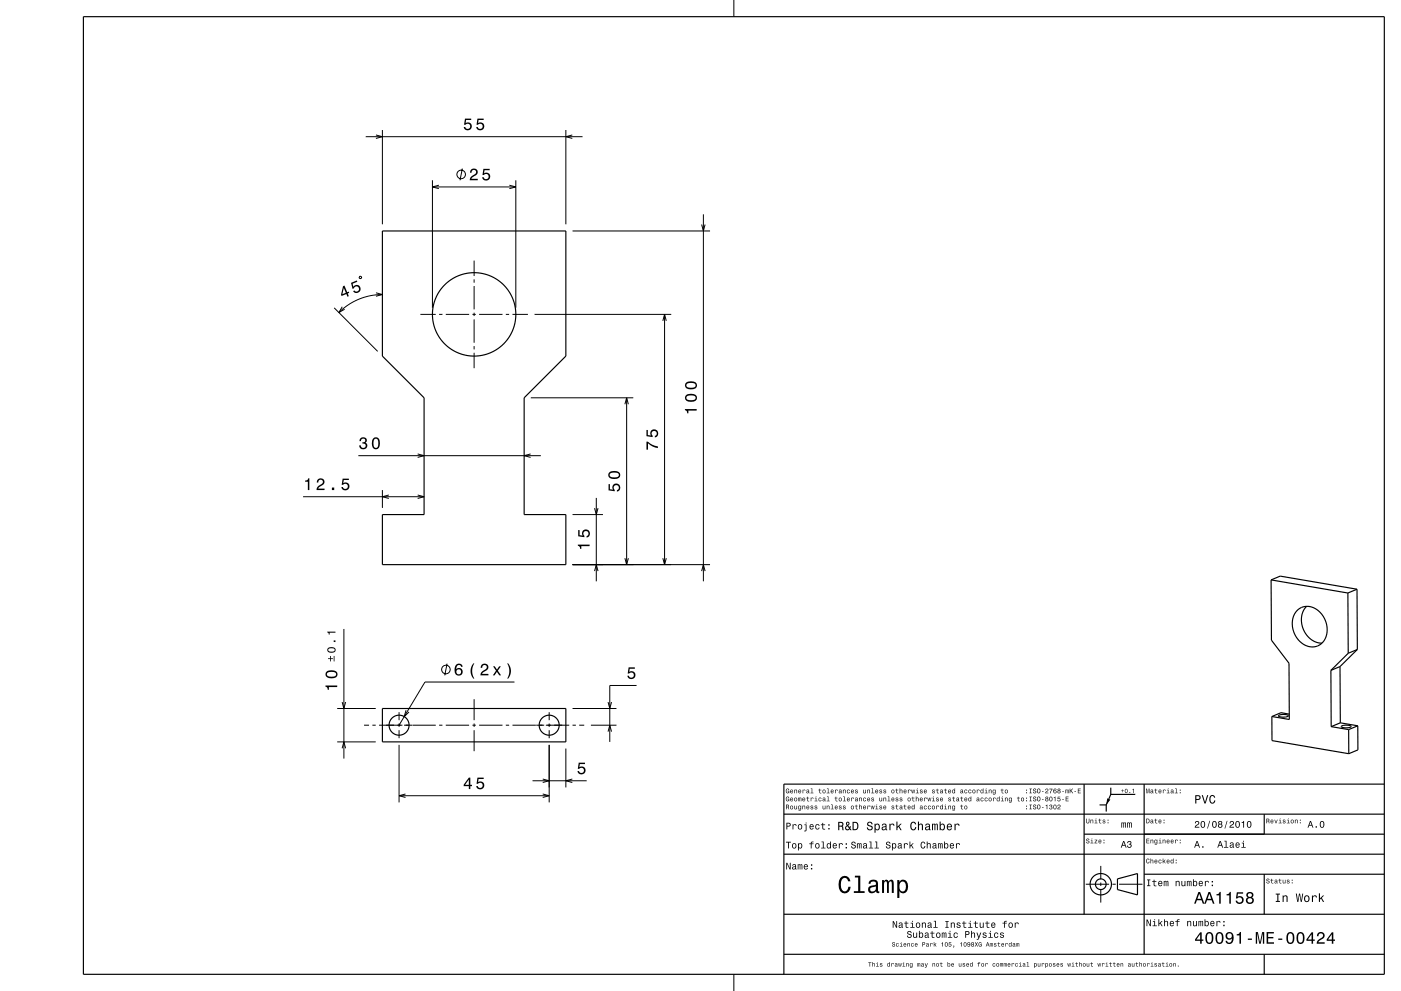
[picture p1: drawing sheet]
<svg xmlns="http://www.w3.org/2000/svg" width="420mm" height="297mm" viewBox="0 0 420 297" stroke-linecap="round" stroke-linejoin="round" font-family="sans-serif">
<g fill="none" stroke="#000" stroke-width=".3">
<path d="M220 0v5M114.6 39v28.2M169.6 39v28.2M109.6 41h65M112.7 40.5l1.9 .5-1.9 .5M129.6 54v38.2M129.6 56h25M131.6 55.5l-2 .5 2 .5M138.6 50.5l-.7 3.5M152.7 55.5l1.9 .5-1.9 .5M154.6 54v38.2M171.6 40.5l-2 .5 2 .5"/>
<path d="M142.1 78.1v4.6M171.6 69.2h41.3M210.3 67.3l.6 1.9 .5-1.9M210.9 64.2v110M100.2 92.3l13 13M102.6 91.9l-1 1.8 1.7-1M107.8 82.9h.5v.5h-.5zM112.7 87.8l1.9 .5-1.9 .5M114.6 88.3l-3.4 .3-3.6 1.1-3.1 1.6-2.9 2.4M126 94.2h4.6M131.6 94.2h1M133.6 94.2h7"/>
<path d="M141.6 94.2h1M142.1 83.7v1M142.1 85.7v7M142.1 93.7v1M142.1 95.7v7M143.6 94.2h7M151.6 94.2h1M153.6 94.2h4.7M160.3 94.2h40.9M198.7 96.2l.5-2 .5 2M199.2 94.2v75M142.1 103.7v1"/>
<path d="M142.1 105.7v4.6M159.1 119.2h30.8M187.9 119.2v50M107.4 136.6h54.7M125.2 136l1.9 .6-1.9 .5M159.1 136l-2 .6 2 .5M187.3 121.2l.6-2 .5 2M90.9 148.9h36.2M114.6 146.9v5.3M116.6 148.4l-2 .5 2 .5M125.2 148.4l1.9 .5-1.9 .5M171.6 154.2h9.2"/>
<path d="M178.2 152.3l.6 1.9 .5-1.9M178.8 149.2v25M171.6 169.2h41.3M178.2 171.2l.6-2 .5 2M187.3 167.3l.6 1.9 .5-1.9M198.7 167.3l.5 1.9 .5-1.9M210.3 171.2l.6-2 .5 2M103.1 188.5v38.8M134 198.9l-.7 3.5M101.1 212.3h11.5M102.6 210.4l.5 1.9 .5-1.9M109.1 217.3h1.5"/>
<path d="M111.6 217.3h1M113.6 217.3h7M119.6 213.4v2.4M119.6 216.8v1M119.6 218.8v2.4M121.1 217.3h2.4M121.7 212.8l-.5 2 1.4-1.4M123.6 217.3h7M131.6 217.3h1M133.6 217.3h7M141.6 217.3h1M142.1 209.5v6.3"/>
<path d="M142.1 216.8v1M142.1 218.8v6.3M143.6 217.3h7M151.6 217.3h1M153.6 217.3h7M154.2 204.4h-26.8l-7.8 12.9M160.7 217.3h2.4M163.6 217.3h7M164.6 213.4v2.4M164.6 216.8v1M164.6 218.8v2.4M171.6 217.3h1"/>
<path d="M171.6 212.3h13.2M173.6 217.3h1.5M177.1 217.3h7.7M182.3 210.4l.5 1.9 .5-1.9M182.3 219.3l.5-2 .5 2M190.8 205.4h-8v16.9M101.1 222.3h11.5M102.6 224.3l.5-2 .5 2M119.6 223.2v17.3M119.6 238.5h45M121.6 238l-2 .5 2 .5M159.6 234h16.3"/>
<path d="M162.7 238l1.9 .5-1.9 .5M162.7 233.5l1.9 .5-1.9 .5M164.6 223.2v17.3M169.6 224.3v11.7M171.6 233.5l-2 .5 2 .5M330 259.5v4M325.5 265h7M330 264.5v1M330 266.5v4M333.5 265h1M335.5 265h7M220 292v5"/>
<circle cx="138.3" cy="52.3" r="1.28"/>
<circle cx="133.7" cy="200.7" r="1.28"/>
</g>
<g fill="none" stroke="#000" stroke-width=".35">
<path d="M25 5h390v287h-390zM114.6 69.2h55v37.5l-12.5 12.5v35h12.5v15h-55v-15h12.5v-35l-12.5-12.5zM381.1 173.8l.1 18.1 5.2 6.9 .1 16.8-5.2-.9M381.1 173.8l2.7-1.1 23 3.9M381.1 173.8l23 3.9M404.1 177.7l.1 18.1M406.8 176.6l.1 18M406.8 176.6l-2.7 1.1M388.9 182.9a5 5 0 0 1 7.7 1.7 6 6 0 0 1-1.7 9 6.2 6.2 0 0 1-7.4-5.6 5.8 5.8 0 0 1 1.4-5.1zM391.7 181.7a6.8 6.8 0 0 0 4.6 11M401.7 199.8l.1 16.8M401.7 199.8l-2.7 1.1"/>
<path d="M404.2 195.8l-5.2 5.1M406.9 194.6l-5.2 5.2M406.9 194.6l-2.7 1.2M114.6 212.3h55v10h-55zM381.3 214.7v7.3l23.1 3.9M383.3 214.4a3 3 0 0 1 2.9 .1 2.84 2.84 0 0 1-2.9 0zM386.5 214l-2.5-.4-2.7 1.1M399 200.9l.1 16.9M399.1 217.8l5.2 .9M401.8 216.6l5.2 .9M401.8 216.6l-2.7 1.2M402.1 217.6a2.99 2.99 0 0 1 3 .2 3 3 0 0 1-3-.1z"/>
<path d="M404.3 218.7l.1 7.2M407 217.5l.1 7.2-2.7 1.2M407 217.5l-2.7 1.2M325 235v39M333 236.1v2M340.3 238.1h-7.3l-1.4 3.1M343 235v51M415 235h-180v57M235 256h180M235 244h180M325 250h90M329.6 241.2h2"/>
<path d="M331.6 241.2v2M379 244v6M235 274h180M335 263.4l6-1.6v6.4l-6-1.6zM343 262h72M379 262v12M235 286h180M379 286v6"/>
<circle cx="142.1" cy="94.2" r="12.5"/>
<circle cx="119.6" cy="217.3" r="3"/>
<circle cx="164.6" cy="217.3" r="3"/>
<circle cx="330" cy="265" r="3.2"/>
<circle cx="330" cy="265" r="1.6"/>
</g>
<g fill="#000">
<path d="M139.4 35.5l-.3 1.9h.4a.8 .8 0 0 1 1.3-.2 .8 .8 0 0 1-.1 1.2 .8 .8 0 0 1-1.2-.3h-.5a1.21 1.21 0 0 0 1.5 1 1.21 1.21 0 0 0 .8-1.6 1.21 1.21 0 0 0-1.7-.6l.1-.9h1.6v-.5zM143.1 35.5l-.2 1.9h.4a.8 .8 0 0 1 1.2-.2 .8 .8 0 0 1-.1 1.2 .8 .8 0 0 1-1.2-.3h-.4a1.21 1.21 0 0 0 1.5 1 1.21 1.21 0 0 0 .8-1.6 1.21 1.21 0 0 0-1.8-.6l.2-.9h1.5v-.5z" fill-rule="evenodd"/>
<path d="M141.2 50.8l-.3 1h.5a.7 .7 0 0 1 .5-.9 .7 .7 0 0 1 .8 .5 .7 .7 0 0 1-.5 .9l-.3 .2a1.63 1.63 0 0 0-1.1 1.5h2.4v-.4h-1.9l.9-.8a1.17 1.17 0 0 0 .9-1.7 1.17 1.17 0 0 0-1.9-.3zM144.9 50.6l-.3 1.9h.4a.8 .8 0 0 1 1.3-.3 .8 .8 0 0 1-.1 1.3 .8 .8 0 0 1-1.2-.4h-.5a1.21 1.21 0 0 0 1.5 1.1 1.21 1.21 0 0 0 .9-1.7 1.21 1.21 0 0 0-1.8-.5l.2-1h1.5v-.4z" fill-rule="evenodd"/>
<path d="M102.8 85.8l-.6 2.5 .2 .4 1.4-.6 .4 .8 .4-.1-.4-.8 .5-.2-.2-.4-.4 .2-.8-2zM103.1 86.3l.6 1.5-1.1 .4zM105.2 84.8l.5 1.8 .4-.2a.8 .8 0 0 1 1-.6 .8 .8 0 0 1 .4 1.1 .8 .8 0 0 1-1.2 .2l-.5 .1a1.21 1.21 0 0 0 1.8 .4 1.21 1.21 0 0 0 .2-1.8 1.21 1.21 0 0 0-1.9 .2l-.2-1 1.4-.6-.1-.3z" fill-rule="evenodd"/>
<path d="M108.1 131.3l-.3 .9h.4a.62 .62 0 0 1 .3-.8 .62 .62 0 0 1 .8 .3 .62 .62 0 0 1-.2 .8h-.5v.4a.74 .74 0 0 1 1 .7 .74 .74 0 0 1-.8 .8 .74 .74 0 0 1-.7-.9h-.4a1.18 1.18 0 0 0 1.5 1.2 1.18 1.18 0 0 0 .6-1.9l-.2-.1a1.01 1.01 0 0 0 0-1.5 1.01 1.01 0 0 0-1.5 .1zM111.8 131.5a2.01 2.01 0 0 0 .9 3.2 2.03 2.03 0 0 0 .9-3.2 1.11 1.11 0 0 0-1.8 0zM112.4 131.6h.6a2.38 2.38 0 0 1 0 2.6h-.6a2.37 2.37 0 0 1 0-2.6z" fill-rule="evenodd"/>
<path d="M193.8 132.4v2.4h.5v-1.9a5.2 5.2 0 0 0 2.9 1.4v-.5a5.3 5.3 0 0 1-3-1.4zM193.8 128.9v1.8l1.9 .3v-.4a.8 .8 0 0 1-.3-1.2 .8 .8 0 0 1 1.3 0 .8 .8 0 0 1-.4 1.2v.5a1.21 1.21 0 0 0 1.1-1.5 1.21 1.21 0 0 0-1.7-.8 1.21 1.21 0 0 0-.5 1.7l-1-.1v-1.5z" fill-rule="evenodd"/>
<path d="M205.3 122.6v.3a.77 .77 0 0 1 .7 1h.4v-.9h2.5v-.4zM205.8 118.3a1.13 1.13 0 0 0-.4 1.2 1.13 1.13 0 0 0 1 .9 1.9 1.9 0 0 0 2.6-1.2 2.03 2.03 0 0 0-3.2-.9zM205.8 118.9a2.37 2.37 0 0 1 2.7 0v.7a2.38 2.38 0 0 1-2.7 0zM205.8 114.6a1.13 1.13 0 0 0-.4 1.2 1.13 1.13 0 0 0 1 .8 1.9 1.9 0 0 0 2.6-1.1 2.04 2.04 0 0 0-3.2-.9zM205.8 115.2a2.37 2.37 0 0 1 2.7 0v.6a2.38 2.38 0 0 1-2.7 0z" fill-rule="evenodd"/>
<path d="M91.5 144v.4h.8v2.5h.4v-3.6h-.3a.77 .77 0 0 1-.9 .7zM95.3 143.7l-.3 .9h.4a.7 .7 0 0 1 .5-.8 .7 .7 0 0 1 .9 .5 .7 .7 0 0 1-.5 .8l-.3 .2a1.63 1.63 0 0 0-1.1 1.6h2.4v-.5h-1.9l.8-.8a1.17 1.17 0 0 0 1-1.6 1.17 1.17 0 0 0-1.9-.3zM99.5 146.1v.8h.7v-.8zM102.7 143.4l-.3 1.9h.4a.8 .8 0 0 1 1.3-.2 .8 .8 0 0 1-.1 1.2 .8 .8 0 0 1-1.2-.3h-.5a1.21 1.21 0 0 0 1.5 1 1.21 1.21 0 0 0 .9-1.6 1.21 1.21 0 0 0-1.8-.6l.2-.9h1.5v-.5z" fill-rule="evenodd"/>
<path d="M182.4 145.1v1.9l1.9 .2v-.4a.8 .8 0 0 1-.2-1.2 .8 .8 0 0 1 1.2 .1 .8 .8 0 0 1-.4 1.2v.4a1.21 1.21 0 0 0 1.1-1.5 1.21 1.21 0 0 0-1.6-.8 1.21 1.21 0 0 0-.6 1.8l-1-.2v-1.5zM182.8 141.5a1.13 1.13 0 0 0-.4 1.2 1.13 1.13 0 0 0 1 .8 1.9 1.9 0 0 0 2.6-1.1 2.03 2.03 0 0 0-3.2-.9zM182.8 142a2.37 2.37 0 0 1 2.7 0v.7a2.38 2.38 0 0 1-2.7 0z" fill-rule="evenodd"/>
<path d="M173.2 163.2v.4a.77 .77 0 0 1 .7 .9h.4v-.8h2.5v-.5zM173.3 158.9v1.8l1.9 .3v-.4a.8 .8 0 0 1-.2-1.2 .8 .8 0 0 1 1.2 0 .8 .8 0 0 1-.4 1.2v.5a1.21 1.21 0 0 0 1.1-1.5 1.21 1.21 0 0 0-1.6-.8 1.21 1.21 0 0 0-.6 1.7l-.9-.1v-1.5z" fill-rule="evenodd"/>
<path d="M100 196.6v1.6h.3v-1.6zM98.9 196.6v.7h-.6v.2h.6v.7h.3v-.7h.6v-.2h-.6v-.7zM98.4 194.2a.79 .79 0 0 0-.3 .8 .79 .79 0 0 0 .7 .6 1.33 1.33 0 0 0 1.8-.8 1.42 1.42 0 0 0-2.2-.6zM98.5 194.6l.4-.3 1.2 .1a.45 .45 0 0 1 0 .8h-1.5zM100 191.9v.5h.6v-.5zM98.1 189.3l.5 .9h.2v-.6h1.8v-.3z" fill-rule="evenodd"/>
<path d="M136.8 199.2a2.4 2.4 0 0 0 .2 3.2 1.16 1.16 0 0 0 1.5-.3 1.16 1.16 0 0 0-.2-1.6 1.16 1.16 0 0 0-1.5 .1 1.02 1.02 0 0 1 .8-1.3l.4 .1 .2 .4h.5a1.12 1.12 0 0 0-.7-.9 1.12 1.12 0 0 0-1.2 .3zM136.7 201.4a.75 .75 0 0 1 1.5 0 .75 .75 0 0 1-1.5 0z" fill-rule="evenodd"/>
<path d="M97.6 205.5v.3a.78 .78 0 0 1 .6 .9h.4v-.8h2.5v-.4zM98 201.2a1.13 1.13 0 0 0-.4 1.2 1.13 1.13 0 0 0 1 .8 1.9 1.9 0 0 0 2.6-1.1 2.03 2.03 0 0 0-3.2-.9zM98.1 201.8a2.38 2.38 0 0 1 2.6 0v.6a2.37 2.37 0 0 1-2.6 0z" fill-rule="evenodd"/>
<path d="M141.9 198.8a3.6 3.6 0 0 0 0 4.6h.3a4.3 4.3 0 0 1 0-4.6zM144.4 199.2l-.3 .9h.5a.7 .7 0 0 1 .5-.8 .7 .7 0 0 1 .8 .5 .7 .7 0 0 1-.5 .9l-.3 .1a1.64 1.64 0 0 0-1.1 1.6h2.4v-.4h-1.9l.9-.8a1.17 1.17 0 0 0 .9-1.7 1.17 1.17 0 0 0-1.9-.3zM147.8 199.7l.9 1.3-1 1.4h.6l.7-1.1 .7 1.1h.5l-1-1.4 1-1.3h-.6l-.6 1-.7-1zM152 198.8a4.3 4.3 0 0 1 0 4.6h.4a3.6 3.6 0 0 0 0-4.6z" fill-rule="evenodd"/>
<path d="M188.5 200h1.8v.4h-1.5l-.2 1a1.21 1.21 0 0 1 1.8 .5 1.21 1.21 0 0 1-.8 1.7 1.21 1.21 0 0 1-1.5-1.1h.4a.8 .8 0 0 0 1.2 .4 .8 .8 0 0 0 .1-1.3 .8 .8 0 0 0-1.2 .3h-.4z" fill-rule="evenodd"/>
<path d="M140.5 233.1l-1.5 2.1v.4h1.5v.9h.5v-.9h.5v-.4h-.5v-2.1zM140.5 233.6v1.6h-1.1zM143.1 233.1l-.2 1.8h.4a.8 .8 0 0 1 1.2-.2 .8 .8 0 0 1-.1 1.2 .8 .8 0 0 1-1.2-.3h-.4a1.21 1.21 0 0 0 1.5 1 1.21 1.21 0 0 0 .8-1.6 1.21 1.21 0 0 0-1.8-.6l.2-.9h1.5v-.4z" fill-rule="evenodd"/>
<path d="M173.5 228.6h1.9v.4h-1.6l-.1 .9a1.21 1.21 0 0 1 1.7 .6 1.21 1.21 0 0 1-.8 1.6 1.21 1.21 0 0 1-1.5-1h.5a.8 .8 0 0 0 1.2 .3 .8 .8 0 0 0 .1-1.2 .8 .8 0 0 0-1.3 .2h-.4z" fill-rule="evenodd"/>
<path d="M235.7 236.5a.67 .67 0 0 0-.2 .9 .67 .67 0 0 0 .9 .3h.2v-.7h-.5v.2h.3l-.2 .4a.49 .49 0 0 1-.5-.6 .49 .49 0 0 1 .7-.4l.2 .2-.3-.5zM237 236.8a.54 .54 0 0 0-.1 .8 .54 .54 0 0 0 .8 0l.1-.2a.37 .37 0 0 1-.5 .2 .37 .37 0 0 1-.2-.3l.7-.1-.3-.5zM237.1 236.9l.3-.1 .2 .3h-.5zM238.1 236.7v1h.2v-.6a.25 .25 0 0 1 .2-.3 .25 .25 0 0 1 .3 .3v.6h.2v-.7a.36 .36 0 0 0-.3-.4 .36 .36 0 0 0-.4 .2zM239.4 236.8a.53 .53 0 0 0-.1 .8 .53 .53 0 0 0 .8 0l.1-.2a.37 .37 0 0 1-.4 .2 .37 .37 0 0 1-.3-.3l.7-.1-.3-.5zM239.6 236.9l.3-.1 .1 .3h-.5zM240.6 236.7v1h.2l.1-.8 .6 .1a.36 .36 0 0 0-.3-.4 .36 .36 0 0 0-.4 .2zM241.9 236.7l-.1 .3 .5-.2 .1 .3a.39 .39 0 0 0-.6 .1 .39 .39 0 0 0 .3 .6l.3-.2 .3 .1-.1-.8-.3-.3zM241.9 237.4a.25 .25 0 0 1 .5 0 .25 .25 0 0 1-.5 0zM243 236.3l.3 .1v1.2l-.3 .1h.9l-.4-.1v-1.3zM245.6 236.4v.3l-.3 .1h.3l.1 .9 .5 .1-.4-.4v-.6l.4-.1h-.4v-.3zM246.6 237.2a.53 .53 0 0 0 1 0 .53 .53 0 0 0-1 0zM246.8 236.9l.1-.1a.37 .37 0 0 1 .4 .4 .37 .37 0 0 1-.5 .3zM247.9 236.3l.3 .1v1.2l-.4 .1h.9l-.3-.1v-1.3zM249.1 236.8a.53 .53 0 0 0 0 .8 .53 .53 0 0 0 .7 0l.1-.2a.37 .37 0 0 1-.4 .2 .37 .37 0 0 1-.3-.3l.7-.1-.2-.5zM249.3 236.9l.3-.1 .1 .3h-.5zM250.3 236.7v1h.2l.1-.8 .6 .1a.36 .36 0 0 0-.3-.4 .36 .36 0 0 0-.4 .2zM251.6 236.7l-.1 .3 .5-.2 .1 .3a.39 .39 0 0 0-.6 .1 .39 .39 0 0 0 .3 .6l.3-.2 .3 .1-.1-.8-.2-.3zM251.6 237.4a.25 .25 0 0 1 .5 0 .25 .25 0 0 1-.5 0zM252.7 236.7v1h.2v-.6a.25 .25 0 0 1 .2-.3 .25 .25 0 0 1 .3 .3v.6h.1v-.7a.36 .36 0 0 0-.2-.4 .36 .36 0 0 0-.4 .2zM254 236.8a.53 .53 0 0 0-.1 .8 .53 .53 0 0 0 .8-.1l-.1-.1a.3 .3 0 0 1-.4 0 .3 .3 0 0 1-.1-.4 .3 .3 0 0 1 .5 0h.2l-.3-.3zM255.2 236.8a.53 .53 0 0 0-.1 .8 .53 .53 0 0 0 .8 0l.1-.2a.37 .37 0 0 1-.4 .2 .37 .37 0 0 1-.3-.3l.7-.1-.3-.5zM255.4 236.9l.3-.1 .1 .3h-.5zM256.4 236.7v.4l.6 .3-.2 .2-.5-.2a.39 .39 0 0 0 .6 .4 .39 .39 0 0 0 .1-.6l-.5-.3 .2-.1 .5 .1-.2-.2zM258.8 236.7v.7a.35 .35 0 0 0 .2 .4 .35 .35 0 0 0 .4-.2l.2 .1v-1h-.2v.7l-.3 .2-.2-.1v-.8zM260 236.7v1h.2v-.6a.25 .25 0 0 1 .2-.3 .25 .25 0 0 1 .2 .3v.6h.2v-.7a.35 .35 0 0 0-.2-.4 .35 .35 0 0 0-.5 .2zM261.3 236.3l.2 .1v1.2l-.3 .1h.9l-.4-.1v-1.3zM262.5 236.8a.54 .54 0 0 0-.1 .8 .54 .54 0 0 0 .8 0l.1-.2a.37 .37 0 0 1-.5 .2 .37 .37 0 0 1-.2-.3l.7-.1-.3-.5zM262.6 236.9l.3-.1 .2 .3h-.5zM263.7 236.7v.4l.6 .3-.3 .2-.4-.2a.39 .39 0 0 0 .5 .4 .39 .39 0 0 0 .2-.6l-.5-.3 .2-.1 .4 .1-.1-.2zM265 236.7l-.1 .4 .6 .3-.2 .2-.5-.2a.39 .39 0 0 0 .6 .4 .39 .39 0 0 0 .1-.6l-.5-.3 .2-.1 .5 .1-.2-.2zM267.2 237.2a.55 .55 0 0 0 1.1 0 .55 .55 0 0 0-1.1 0zM267.5 236.9l.1-.1a.37 .37 0 0 1 .4 .4 .37 .37 0 0 1-.5 .3zM268.7 236.4v.3l-.3 .1h.3l.1 .9 .5 .1-.4-.4v-.6l.4-.1h-.4v-.3zM269.7 236.3v1.4h.2v-.6a.25 .25 0 0 1 .2-.3 .25 .25 0 0 1 .3 .3v.6h.1v-.7a.35 .35 0 0 0-.2-.4 .35 .35 0 0 0-.4 .2v-.5zM271 236.8a.53 .53 0 0 0-.1 .8 .53 .53 0 0 0 .8 0l.1-.2a.37 .37 0 0 1-.5 .2 .37 .37 0 0 1-.2-.3l.7-.1-.3-.5zM271.1 236.9l.3-.1 .2 .3h-.5zM272.2 236.7v1h.2v-.8l.6 .1a.36 .36 0 0 0-.2-.4 .36 .36 0 0 0-.4 .2zM273.2 236.7l.2 1h.2l.2-.9 .1 .9h.2l.3-1h-.2l-.2 .9-.2-.9h-.1l-.2 .9-.2-.9zM274.6 236.7l.3 .1v.8l-.3 .1h.9l-.4-.1v-.9zM274.9 236.3l.2 .2zM275.9 236.7v.4l.5 .3-.2 .2-.4-.2a.39 .39 0 0 0 .5 .4 .39 .39 0 0 0 .1-.6l-.4-.3 .2-.1 .4 .1-.1-.2zM277.1 236.8a.54 .54 0 0 0-.1 .8 .54 .54 0 0 0 .8 0v-.2a.37 .37 0 0 1-.4 .2 .37 .37 0 0 1-.3-.3l.7-.1-.2-.5zM277.2 236.9l.3-.1 .2 .3h-.6zM279.5 236.7v.4l.6 .3-.3 .2-.4-.2a.39 .39 0 0 0 .5 .4 .39 .39 0 0 0 .2-.6l-.5-.3 .2-.1 .4 .1-.1-.2zM280.9 236.4v.3l-.3 .1h.3v.9l.5 .1-.4-.4v-.6l.4-.1h-.4v-.3zM282 236.7l-.2 .3 .5-.2 .1 .3a.39 .39 0 0 0-.6 .1 .39 .39 0 0 0 .3 .6l.6-.2-.2-.9zM282 237.4a.25 .25 0 0 1 .5 0 .25 .25 0 0 1-.5 0zM283.3 236.4v.3l-.3 .1h.3l.1 .9 .5 .1-.4-.4v-.6l.4-.1h-.4v-.3zM284.4 236.8a.53 .53 0 0 0-.1 .8 .53 .53 0 0 0 .8 0v-.2a.37 .37 0 0 1-.4 .2 .37 .37 0 0 1-.3-.3l.7-.1-.2-.5zM284.5 236.9l.3-.1 .1 .3h-.5zM285.5 236.8a.51 .51 0 0 0-.1 .7 .51 .51 0 0 0 .7 .1l.2 .1v-1.4h-.2v.5l-.3-.2zM285.7 236.9l.1-.1a.36 .36 0 0 1 .3 .4 .36 .36 0 0 1-.4 .3zM288 236.7l-.1 .3 .5-.2 .1 .3a.39 .39 0 0 0-.6 .1 .39 .39 0 0 0 .3 .6l.6-.2-.2-.9zM288.1 237.4a.24 .24 0 0 1 .4 0 .24 .24 0 0 1-.4 0zM289.2 236.8a.53 .53 0 0 0-.1 .8 .53 .53 0 0 0 .9-.1l-.2-.1a.3 .3 0 0 1-.4 0 .3 .3 0 0 1 0-.4 .3 .3 0 0 1 .4 0h.2l-.3-.3zM290.4 236.8a.53 .53 0 0 0 0 .8 .53 .53 0 0 0 .8-.1l-.2-.1a.3 .3 0 0 1-.4 0 .3 .3 0 0 1 0-.4 .3 .3 0 0 1 .4 0h.2l-.3-.3zM291.5 237.2a.55 .55 0 0 0 1.1 0 .55 .55 0 0 0-1.1 0zM291.8 236.9v-.1a.37 .37 0 0 1 .5 .4 .37 .37 0 0 1-.5 .3zM292.8 236.7v1h.2l.1-.8 .6 .1a.36 .36 0 0 0-.3-.4 .36 .36 0 0 0-.4 .2zM294 236.8a.51 .51 0 0 0-.1 .7 .51 .51 0 0 0 .7 .1l.2 .1v-1.4h-.1v.5l-.4-.2zM294.2 236.9l.1-.1a.36 .36 0 0 1 .3 .4 .36 .36 0 0 1-.4 .3zM295.3 236.7l.3 .1v.8l-.4 .1h.9l-.4-.1v-.9zM295.6 236.3l.1 .2zM296.4 236.7v1h.2v-.6a.25 .25 0 0 1 .2-.3 .25 .25 0 0 1 .3 .3v.6h.2v-.7a.35 .35 0 0 0-.3-.4 .35 .35 0 0 0-.4 .2zM297.7 236.8a.51 .51 0 0 0-.1 .7 .51 .51 0 0 0 .7 .1 .38 .38 0 0 1-.2 .4 .38 .38 0 0 1-.5-.2 .44 .44 0 0 0 .5 .4 .44 .44 0 0 0 .4-.5v-1zM297.8 236.9l.1-.1a.36 .36 0 0 1 .4 .4 .36 .36 0 0 1-.5 .3zM300.3 236.4v.3l-.3 .1h.3l.1 .9 .5 .1-.4-.4v-.6l.4-.1h-.4v-.3zM301.2 237.2a.55 .55 0 0 0 1.1 0 .55 .55 0 0 0-1.1 0zM301.5 236.9l.1-.1a.37 .37 0 0 1 .4 .4 .37 .37 0 0 1-.5 .3zM307.6 237.4v.3h.3v-.3zM307.6 236.7v.3h.3v-.3zM308.6 236.3l.3 .2v1.1l-.3 .1h.7l-.2-.1v-1.1l.2-.2zM309.8 236.4a.56 .56 0 0 0 .1 .7 .56 .56 0 0 0 .6 .2 .31 .31 0 0 1-.3 .3 .31 .31 0 0 1-.3-.3h-.2a.5 .5 0 0 0 .5 .5 .5 .5 0 0 0 .5-.6 .5 .5 0 0 0-.7-.3 .26 .26 0 0 1 .2-.4 .26 .26 0 0 1 .3 .3l.1-.2-.2-.3zM311 236.5a.66 .66 0 0 0-.1 .9 .66 .66 0 0 0 .9 .2 .66 .66 0 0 0 .1-.9 .66 .66 0 0 0-.9-.2zM311.3 236.5a.54 .54 0 0 1 .4 .5 .54 .54 0 0 1-.4 .6l-.2-.6zM312.4 237.1v.2h.5v-.2zM313.5 236.5l-.1 .3h.2a.3 .3 0 0 1 .3-.3 .3 .3 0 0 1 .3 .4 .3 .3 0 0 1-.4 .2l-.5 .6h1v-.1h-.8l.2-.2a.52 .52 0 0 0 .6-.5 .52 .52 0 0 0-.7-.5zM314.6 236.4v.2h.7l-.5 .8v.3h.2l.5-1.3zM316 236.4a.64 .64 0 0 0-.2 1 .64 .64 0 0 0 .9 .1l-.1-.5h-.6v-.2a.41 .41 0 0 1 .4-.3 .41 .41 0 0 1 .3 .2l-.2-.3zM316 237.3a.3 .3 0 0 1 .6 0 .3 .3 0 0 1-.6 0zM317.2 236.4v.6a.44 .44 0 0 0-.1 .6 .44 .44 0 0 0 .7 0 .44 .44 0 0 0-.1-.6 .4 .4 0 0 0 .1-.6 .4 .4 0 0 0-.6 0zM317.2 237.4a.3 .3 0 0 1 .6 0 .3 .3 0 0 1-.6 0zM317.2 236.7a.25 .25 0 0 1 .5 0 .25 .25 0 0 1-.5 0zM318.4 237.1v.2h.5v-.2zM319.4 236.7v1h.2l.1-.9 .1 .9 .3-.9 .1 .9h.2l-.1-1.1zM320.7 236.3v1.4h.2l.1-.6 .5 .6h.2l-.5-.8 .5-.6h-.2l-.6 .7v-.7zM322.1 237.1v.2h.5v-.2zM323.1 236.3v1.4h.9v-.1h-.7v-.5h.6v-.2h-.6v-.4h.7v-.2z" fill-rule="evenodd"/>
<path d="M235.7 238.9a.67 .67 0 0 0-.2 .9 .67 .67 0 0 0 .9 .3h.2v-.7h-.5l.3 .2-.2 .4a.49 .49 0 0 1-.5-.6 .49 .49 0 0 1 .7-.4l.2 .2-.3-.5zM237 239.2a.54 .54 0 0 0-.1 .8 .54 .54 0 0 0 .8 0l.1-.2a.37 .37 0 0 1-.5 .2 .37 .37 0 0 1-.2-.3l.7-.1-.3-.5zM237.1 239.3l.3-.1 .2 .3h-.5zM238.1 239.6a.53 .53 0 0 0 1 0 .53 .53 0 0 0-1 0zM238.3 239.3a.33 .33 0 0 1 .5 .1 .33 .33 0 0 1-.1 .4 .33 .33 0 0 1-.4 0zM239.3 239.1v1h.1l.2-.9 .1 .9 .3-.9 .1 .9h.1l-.1-1.1zM240.6 239.2a.53 .53 0 0 0 0 .8 .53 .53 0 0 0 .7 0l.1-.2a.37 .37 0 0 1-.4 .2 .37 .37 0 0 1-.3-.3l.7-.1-.2-.5zM240.8 239.3l.3-.1 .1 .3h-.5zM242 238.8v.3l-.3 .1h.3l.1 .9 .5 .1-.4-.4v-.6l.4-.1h-.4v-.3zM243 239.1v1h.2l.1-.8 .6 .1a.36 .36 0 0 0-.3-.4 .36 .36 0 0 0-.4 .2zM244.3 239.1l.3 .1v.8l-.4 .1h.9l-.4-.1v-.9zM244.6 238.7l.1 .2zM245.5 239.2a.53 .53 0 0 0-.1 .8 .53 .53 0 0 0 .8-.1l-.1-.1a.3 .3 0 0 1-.4 0 .3 .3 0 0 1-.1-.4 .3 .3 0 0 1 .5 0h.2l-.3-.3zM246.7 239.1l-.1 .3 .5-.2 .1 .3a.39 .39 0 0 0-.6 .1 .39 .39 0 0 0 .3 .6l.4-.2 .2 .1-.1-.8-.2-.3zM246.8 239.8a.24 .24 0 0 1 .4 0 .24 .24 0 0 1-.4 0zM247.9 238.7l.3 .1v1.2l-.4 .1h.9l-.3-.1v-1.3zM250.5 238.8v.3l-.3 .1h.3l.1 .9 .5 .1-.4-.4v-.6l.4-.1h-.4v-.3zM251.4 239.6a.55 .55 0 0 0 1.1 0 .55 .55 0 0 0-1.1 0zM251.7 239.3l.1-.1a.37 .37 0 0 1 .4 .4 .37 .37 0 0 1-.5 .3zM252.8 238.7l.2 .1v1.2l-.3 .1h.9l-.4-.1v-1.3zM254 239.2a.53 .53 0 0 0-.1 .8 .53 .53 0 0 0 .8 0l.1-.2a.37 .37 0 0 1-.5 .2 .37 .37 0 0 1-.2-.3l.7-.1-.3-.5zM254.1 239.3l.3-.1 .2 .3h-.5zM255.2 239.1v1h.2v-.8l.6 .1a.36 .36 0 0 0-.2-.4 .36 .36 0 0 0-.5 .2zM256.4 239.1l-.1 .3 .5-.2 .1 .3a.39 .39 0 0 0-.6 .1 .39 .39 0 0 0 .3 .6l.4-.2 .2 .1-.1-.8-.2-.3zM256.5 239.8a.25 .25 0 0 1 .5 0 .25 .25 0 0 1-.5 0zM257.5 239.1v1h.2v-.7l.3-.2 .2 .9h.2v-.7a.36 .36 0 0 0-.3-.4 .36 .36 0 0 0-.4 .2zM258.9 239.2a.53 .53 0 0 0-.1 .8 .53 .53 0 0 0 .8-.1l-.1-.1a.3 .3 0 0 1-.5 0 .3 .3 0 0 1 0-.4 .3 .3 0 0 1 .5 0h.1l-.2-.3zM260.1 239.2a.53 .53 0 0 0-.1 .8 .53 .53 0 0 0 .8 0v-.2a.37 .37 0 0 1-.4 .2 .37 .37 0 0 1-.3-.3l.7-.1-.2-.5zM260.2 239.3l.3-.1 .2 .3h-.6zM261.3 239.1v.4l.6 .3-.3 .2-.4-.2a.39 .39 0 0 0 .5 .4 .39 .39 0 0 0 .2-.6l-.5-.3 .2-.1 .4 .1-.1-.2zM263.6 239.1v.7a.35 .35 0 0 0 .3 .4 .35 .35 0 0 0 .4-.2l.2 .1v-1h-.2v.7l-.3 .2-.2-.1v-.8zM264.8 239.1v1h.2v-.7l.3-.2 .2 .9h.2v-.7a.35 .35 0 0 0-.3-.4 .35 .35 0 0 0-.4 .2zM266.1 238.7l.3 .1v1.2l-.4 .1h.9l-.3-.1v-1.3zM267.4 239.2a.54 .54 0 0 0-.1 .8 .54 .54 0 0 0 .8 0v-.2a.37 .37 0 0 1-.4 .2 .37 .37 0 0 1-.3-.3l.7-.1-.2-.5zM267.5 239.3l.3-.1 .1 .3h-.5zM268.6 239.1v.4l.6 .3-.3 .2-.4-.2a.39 .39 0 0 0 .5 .4 .39 .39 0 0 0 .1-.6l-.4-.3 .2-.1 .4 .1-.1-.2zM269.8 239.1v.4l.6 .3-.3 .2-.4-.2a.39 .39 0 0 0 .5 .4 .39 .39 0 0 0 .2-.6l-.5-.3 .2-.1 .4 .1-.1-.2zM272.1 239.6a.53 .53 0 0 0 1 0 .53 .53 0 0 0-1 0zM272.3 239.3l.1-.1a.37 .37 0 0 1 .4 .4 .37 .37 0 0 1-.5 .3zM273.6 238.8v.3l-.3 .1h.3v.9l.6 .1-.4-.4v-.6l.4-.1h-.4v-.3zM274.5 238.7v1.4h.2v-.7l.3-.2 .2 .9h.2v-.7a.35 .35 0 0 0-.2-.4 .35 .35 0 0 0-.5 .2v-.5zM275.9 239.2a.53 .53 0 0 0-.1 .8 .53 .53 0 0 0 .8 0v-.2a.37 .37 0 0 1-.4 .2 .37 .37 0 0 1-.3-.3l.7-.1-.2-.5zM276 239.3l.3-.1 .1 .3h-.5zM277 239.1v1h.2l.1-.8 .6 .1a.36 .36 0 0 0-.3-.4 .36 .36 0 0 0-.4 .2zM278 239.1l.3 1h.2l.1-.9 .2 .9h.1l.3-1h-.2l-.1 .9-.2-.9h-.2l-.1 .9-.2-.9zM279.5 239.1l.3 .1v.8l-.4 .1h.9l-.3-.1v-.9zM279.8 238.7l.2 .2zM280.7 239.1v.4l.6 .3-.2 .2-.5-.2a.39 .39 0 0 0 .5 .4 .39 .39 0 0 0 .2-.6l-.5-.3 .2-.1 .4 .1-.1-.2zM281.9 239.2a.54 .54 0 0 0-.1 .8 .54 .54 0 0 0 .8 0l.1-.2a.37 .37 0 0 1-.4 .2 .37 .37 0 0 1-.3-.3l.7-.1-.3-.5zM282.1 239.3l.3-.1 .1 .3h-.5zM284.4 239.1v.4l.5 .3-.2 .2-.4-.2a.39 .39 0 0 0 .5 .4 .39 .39 0 0 0 .1-.6l-.4-.3 .2-.1 .4 .1-.1-.2zM285.7 238.8v.3l-.3 .1h.3l.1 .9 .5 .1-.4-.4v-.6l.4-.1h-.4v-.3zM286.8 239.1l-.1 .3 .5-.2 .1 .3a.39 .39 0 0 0-.6 .1 .39 .39 0 0 0 .3 .6l.6-.2-.2-.9zM286.8 239.8a.25 .25 0 0 1 .5 0 .25 .25 0 0 1-.5 0zM288.1 238.8v.3l-.3 .1h.3l.1 .9 .5 .1-.4-.4v-.6l.4-.1h-.4v-.3zM289.2 239.2a.53 .53 0 0 0-.1 .8 .53 .53 0 0 0 .8 0l.1-.2a.37 .37 0 0 1-.4 .2 .37 .37 0 0 1-.3-.3l.7-.1-.3-.5zM289.4 239.3l.3-.1 .1 .3h-.5zM290.4 239.2a.51 .51 0 0 0-.1 .7 .51 .51 0 0 0 .7 .1l.2 .1v-1.4h-.2v.5l-.3-.2zM290.5 239.3l.1-.1a.36 .36 0 0 1 .4 .4 .36 .36 0 0 1-.5 .3zM292.9 239.1l-.1 .3 .5-.2 .1 .3a.39 .39 0 0 0-.6 .1 .39 .39 0 0 0 .3 .6l.6-.2-.2-.9zM292.9 239.8a.25 .25 0 0 1 .5 0 .25 .25 0 0 1-.5 0zM294.1 239.2a.53 .53 0 0 0-.1 .8 .53 .53 0 0 0 .8-.1l-.1-.1a.3 .3 0 0 1-.5 0 .3 .3 0 0 1 0-.4 .3 .3 0 0 1 .5 0h.1l-.2-.3zM295.3 239.2a.53 .53 0 0 0-.1 .8 .53 .53 0 0 0 .8-.1l-.1-.1a.3 .3 0 0 1-.5 0 .3 .3 0 0 1 0-.4 .3 .3 0 0 1 .5 0h.2l-.3-.3zM296.4 239.6a.53 .53 0 0 0 1 0 .53 .53 0 0 0-1 0zM296.6 239.3l.1-.1a.37 .37 0 0 1 .4 .4 .37 .37 0 0 1-.5 .3zM297.7 239.1v1h.2v-.8l.6 .1a.36 .36 0 0 0-.2-.4 .36 .36 0 0 0-.4 .2zM298.9 239.2a.51 .51 0 0 0-.1 .7 .51 .51 0 0 0 .7 .1l.2 .1v-1.4h-.2v.5l-.3-.2zM299 239.3l.1-.1a.36 .36 0 0 1 .4 .4 .36 .36 0 0 1-.5 .3zM300.1 239.1l.3 .1v.8l-.3 .1h.9l-.4-.1v-.9zM300.4 238.7l.2 .2zM301.3 239.1v1h.1l.1-.7 .2-.2 .2 .9h.2v-.7a.35 .35 0 0 0-.2-.4 .35 .35 0 0 0-.5 .2zM302.5 239.2a.51 .51 0 0 0-.1 .7 .51 .51 0 0 0 .8 .1 .38 .38 0 0 1-.3 .4 .38 .38 0 0 1-.4-.2 .44 .44 0 0 0 .5 .4 .44 .44 0 0 0 .3-.5v-1l-.1 .1-.4-.2zM302.7 239.3l.1-.1a.36 .36 0 0 1 .4 .4 .36 .36 0 0 1-.5 .3zM305.1 238.8v.3l-.3 .1h.3l.1 .9 .5 .1-.4-.4v-.6l.4-.1h-.4v-.3zM306.1 239.6a.53 .53 0 0 0 1 0 .53 .53 0 0 0-1 0zM306.3 239.3l.1-.1a.37 .37 0 0 1 .4 .4 .37 .37 0 0 1-.5 .3zM307.6 239.8v.3h.3v-.3zM307.6 239.1v.3h.3v-.3zM308.6 238.7l.3 .2v1.1l-.3 .1h.7l-.2-.1v-1.1l.2-.2zM309.8 238.8a.56 .56 0 0 0 .1 .7 .56 .56 0 0 0 .6 .2 .31 .31 0 0 1-.3 .3 .31 .31 0 0 1-.3-.3h-.2a.5 .5 0 0 0 .5 .5 .5 .5 0 0 0 .5-.6 .5 .5 0 0 0-.7-.3 .26 .26 0 0 1 .2-.4 .26 .26 0 0 1 .3 .3l.1-.2-.2-.3zM311 238.9a.66 .66 0 0 0-.1 .9 .66 .66 0 0 0 .9 .2 .66 .66 0 0 0 .1-.9 .66 .66 0 0 0-.9-.2zM311.3 238.9a.54 .54 0 0 1 .4 .5 .54 .54 0 0 1-.4 .6l-.2-.6zM312.4 239.5v.2h.5v-.2zM313.5 238.8l-.1 .4 .2 .2a.44 .44 0 0 0-.1 .6 .44 .44 0 0 0 .7 0 .44 .44 0 0 0-.1-.6 .4 .4 0 0 0 0-.6 .4 .4 0 0 0-.6 0zM313.5 239.8a.3 .3 0 0 1 .6 0 .3 .3 0 0 1-.6 0zM313.6 239.1a.25 .25 0 0 1 .5 0 .25 .25 0 0 1-.5 0zM314.7 238.9l-.1 .9 .2 .3a.65 .65 0 0 0 .8-.7 .65 .65 0 0 0-.9-.5zM314.9 238.9a.54 .54 0 0 1 .4 .6 .54 .54 0 0 1-.4 .5l-.1-.5zM315.9 239l.3 .1v1h.2v-1.4zM317.1 238.8l-.1 .7a.38 .38 0 0 1 .6-.1 .38 .38 0 0 1 0 .6l-.6-.2a.48 .48 0 0 0 .6 .4 .48 .48 0 0 0 .3-.7 .48 .48 0 0 0-.7-.2l.1-.4h.6v-.1zM318.4 239.5v.2h.5v-.2zM319.5 238.7v1.4h.9v-.1h-.7v-.5h.6v-.2h-.6v-.4h.7v-.2z" fill-rule="evenodd"/>
<path d="M331.9 239.3l1 .4-1.3 1.5z" fill-rule="evenodd"/>
<path d="M336.5 236.6v.4l-.4 .1h.4l.1 .4v-.4l.4-.1h-.4zM337.3 236.6l-.1 .7 .2 .4a.58 .58 0 0 0 .7-.7 .58 .58 0 0 0-.8-.4zM337.5 236.6a.48 .48 0 0 1 .4 .4 .48 .48 0 0 1-.4 .5zM338.6 237.4v.3h.2v-.3zM339.5 236.6l.3 .2v.9h.1v-1.3z" fill-rule="evenodd"/>
<path d="M343.6 236.3v1.4h.2v-1.2l.2 1.2h.2l.3-1.2v1.2h.1v-1.4h-.2l-.3 1.3-.2-1.3zM345 236.7l-.1 .3 .5-.2 .1 .3a.39 .39 0 0 0-.6 .1 .39 .39 0 0 0 .3 .6l.6-.2-.2-.9zM345.1 237.4a.24 .24 0 0 1 .4 0 .24 .24 0 0 1-.4 0zM346.4 236.4v.3l-.3 .1h.3v.9l.5 .1-.4-.4v-.6l.4-.1h-.4v-.3zM347.4 236.8a.53 .53 0 0 0-.1 .8 .53 .53 0 0 0 .8 0l.1-.2a.37 .37 0 0 1-.4 .2 .37 .37 0 0 1-.3-.3l.7-.1-.3-.5zM347.6 236.9l.3-.1 .1 .3h-.5zM348.6 236.7v1h.2l.1-.8 .6 .1a.36 .36 0 0 0-.3-.4 .36 .36 0 0 0-.4 .2zM349.8 236.7l.3 .1v.8l-.3 .1h.9l-.4-.1v-.9zM350.1 236.3l.2 .2zM351.1 236.7l-.1 .3 .5-.2 .1 .3a.41 .41 0 0 0-.6 .1 .41 .41 0 0 0 .1 .6l.8-.2-.2-.9zM351.1 237.4a.25 .25 0 0 1 .5 0 .25 .25 0 0 1-.5 0zM352.3 236.3l.2 .1v1.2l-.3 .1h.9l-.4-.1v-1.3zM353.7 237.4v.3h.3v-.3zM353.7 236.7v.3h.3v-.3z" fill-rule="evenodd"/>
<path d="M235.7 241.1v1.4h.1v-.5a.42 .42 0 0 1 .5 .1 .42 .42 0 0 1 .1 .4h.2l-.2-.6a.39 .39 0 0 0 .1-.5 .39 .39 0 0 0-.4-.3zM235.8 241.3h.3a.24 .24 0 0 1 .3 .3 .24 .24 0 0 1-.3 .2h-.3zM236.9 242a.53 .53 0 0 0 1 0 .53 .53 0 0 0-1 0zM237.1 241.7l.1-.1a.37 .37 0 0 1 .4 .4 .37 .37 0 0 1-.5 .3zM238.1 241.5v.7a.36 .36 0 0 0 .3 .4 .36 .36 0 0 0 .4-.2l.2 .1v-1h-.2v.7l-.3 .2-.2-.1v-.8zM239.4 241.6a.51 .51 0 0 0-.1 .7 .51 .51 0 0 0 .7 .1 .38 .38 0 0 1-.2 .4 .38 .38 0 0 1-.5-.2 .44 .44 0 0 0 .5 .4 .44 .44 0 0 0 .4-.5v-1zM239.5 241.7l.1-.1a.36 .36 0 0 1 .4 .4 .36 .36 0 0 1-.5 .3zM240.5 241.5v1h.2v-.7l.3-.2 .2 .1v.8h.2v-.7a.35 .35 0 0 0-.3-.4 .35 .35 0 0 0-.4 .2zM241.9 241.6a.53 .53 0 0 0-.1 .8 .53 .53 0 0 0 .8 0v-.2a.37 .37 0 0 1-.4 .2 .37 .37 0 0 1-.3-.3l.7-.1-.2-.5zM242 241.7l.3-.1 .1 .3h-.5zM243.1 241.5v.4l.6 .3-.3 .2-.4-.2a.39 .39 0 0 0 .5 .4 .39 .39 0 0 0 .1-.6l-.4-.3 .2-.1 .4 .1-.1-.2zM244.3 241.5v.4l.6 .3-.3 .2-.4-.2a.4 .4 0 0 0 .5 .4 .4 .4 0 0 0 .2-.6l-.5-.3 .2-.1 .4 .1-.1-.2zM246.6 241.5v.7a.36 .36 0 0 0 .3 .4 .36 .36 0 0 0 .4-.2l.2 .1v-1h-.2v.7l-.3 .2-.2-.1v-.8zM247.8 241.5v1h.2v-.7l.3-.2 .2 .1v.8h.2v-.7a.36 .36 0 0 0-.3-.4 .36 .36 0 0 0-.4 .2zM249.1 241.1l.3 .1v1.2l-.4 .1h.9l-.3-.1v-1.3zM250.4 241.6a.53 .53 0 0 0-.1 .8 .53 .53 0 0 0 .8 0v-.2a.37 .37 0 0 1-.4 .2 .37 .37 0 0 1-.3-.3l.7-.1-.2-.5zM250.5 241.7l.3-.1 .1 .3h-.5zM251.6 241.5v.4l.6 .3-.3 .2-.4-.2a.4 .4 0 0 0 .5 .4 .4 .4 0 0 0 .1-.6l-.4-.3 .2-.1 .4 .1-.1-.2zM252.8 241.5v.4l.6 .3-.3 .2-.4-.2a.39 .39 0 0 0 .5 .4 .39 .39 0 0 0 .2-.6l-.5-.3 .2-.1 .4 .1-.1-.2zM255.1 242a.53 .53 0 0 0 1 0 .53 .53 0 0 0-1 0zM255.3 241.7l.1-.1a.37 .37 0 0 1 .4 .4 .37 .37 0 0 1-.5 .3zM256.6 241.2v.3l-.3 .1h.3v.9l.6 .1-.4-.4v-.6l.4-.1h-.4v-.3zM257.5 241.1v1.4h.2v-.7l.3-.2 .2 .1v.8h.2v-.7a.35 .35 0 0 0-.3-.4 .35 .35 0 0 0-.4 .2v-.5zM258.9 241.6a.53 .53 0 0 0-.1 .8 .53 .53 0 0 0 .8 0v-.2a.37 .37 0 0 1-.4 .2 .37 .37 0 0 1-.3-.3l.7-.1-.2-.5zM259 241.7l.3-.1 .1 .3h-.5zM260 241.5v1h.2l.1-.8 .6 .1a.36 .36 0 0 0-.3-.4 .36 .36 0 0 0-.4 .2zM261 241.5l.3 1h.1l.2-.9 .2 .9h.1l.3-1h-.2l-.1 .9-.2-.9h-.2l-.1 .9-.2-.9zM262.5 241.5l.3 .1v.8l-.4 .1h.9l-.4-.1v-.9zM262.8 241.1l.2 .2zM263.7 241.5v.4l.6 .3-.3 .2-.4-.2a.4 .4 0 0 0 .5 .4 .4 .4 0 0 0 .2-.6l-.5-.3 .2-.1 .4 .1-.1-.2zM264.9 241.6a.53 .53 0 0 0-.1 .8 .53 .53 0 0 0 .8 0l.1-.2a.37 .37 0 0 1-.4 .2 .37 .37 0 0 1-.3-.3l.7-.1-.3-.5zM265.1 241.7l.3-.1 .1 .3h-.5zM267.4 241.5v.4l.5 .3-.2 .2-.4-.2a.39 .39 0 0 0 .5 .4 .39 .39 0 0 0 .1-.6l-.4-.3 .2-.1 .4 .1-.1-.2zM268.7 241.2v.3l-.3 .1h.3l.1 .9 .5 .1-.4-.4v-.6l.4-.1h-.4v-.3zM269.8 241.5l-.1 .3 .5-.2 .1 .3a.39 .39 0 0 0-.6 .1 .39 .39 0 0 0 .3 .6l.3-.2 .3 .1-.1-.8-.2-.3zM269.8 242.2a.25 .25 0 0 1 .5 0 .25 .25 0 0 1-.5 0zM271.1 241.2v.3l-.3 .1h.3l.1 .9 .5 .1-.4-.4v-.6l.4-.1h-.4v-.3zM272.2 241.6a.53 .53 0 0 0-.1 .8 .53 .53 0 0 0 .8 0l.1-.2a.37 .37 0 0 1-.4 .2 .37 .37 0 0 1-.3-.3l.7-.1-.3-.5zM272.4 241.7l.3-.1 .1 .3h-.5zM273.4 241.6a.55 .55 0 0 0-.2 .6 .55 .55 0 0 0 .7 .3l.1-.1 .2 .1v-1.4h-.2v.5l-.3-.2zM273.5 241.7l.1-.1a.36 .36 0 0 1 .4 .4 .36 .36 0 0 1-.5 .3zM275.9 241.5l-.1 .3 .5-.2 .1 .3a.39 .39 0 0 0-.6 .1 .39 .39 0 0 0 .3 .6l.6-.2-.2-.9zM275.9 242.2a.25 .25 0 0 1 .5 0 .25 .25 0 0 1-.5 0zM277.1 241.6a.53 .53 0 0 0-.1 .8 .53 .53 0 0 0 .8-.1l-.1-.1a.3 .3 0 0 1-.5 0 .3 .3 0 0 1 0-.4 .3 .3 0 0 1 .5 0h.1l-.2-.3zM278.3 241.6a.53 .53 0 0 0-.1 .8 .53 .53 0 0 0 .8-.1l-.1-.1a.3 .3 0 0 1-.5 0 .3 .3 0 0 1 0-.4 .3 .3 0 0 1 .5 0h.2l-.3-.3zM279.4 242a.53 .53 0 0 0 1 0 .53 .53 0 0 0-1 0zM279.6 241.7l.1-.1a.37 .37 0 0 1 .4 .4 .37 .37 0 0 1-.5 .3zM280.7 241.5v1h.2v-.8l.6 .1a.36 .36 0 0 0-.2-.4 .36 .36 0 0 0-.5 .2zM281.9 241.6a.55 .55 0 0 0-.2 .6 .55 .55 0 0 0 .7 .3l.1-.1 .2 .1v-1.4h-.2v.5l-.3-.2zM282 241.7l.1-.1a.36 .36 0 0 1 .4 .4 .36 .36 0 0 1-.5 .3zM283.1 241.5l.3 .1v.8l-.3 .1h.9l-.4-.1v-.9zM283.4 241.1l.2 .2zM284.3 241.5v1h.1l.1-.7 .2-.2 .2 .1v.8h.2v-.7a.36 .36 0 0 0-.2-.4 .36 .36 0 0 0-.5 .2zM285.5 241.6a.51 .51 0 0 0-.1 .7 .51 .51 0 0 0 .8 .1 .38 .38 0 0 1-.3 .4 .38 .38 0 0 1-.4-.2 .44 .44 0 0 0 .5 .4 .44 .44 0 0 0 .3-.5v-1l-.1 .1-.4-.2zM285.7 241.7l.1-.1a.36 .36 0 0 1 .4 .4 .36 .36 0 0 1-.5 .3zM288.1 241.2v.3l-.3 .1h.3l.1 .9 .5 .1-.4-.4v-.6l.4-.1h-.4v-.3zM289.1 242a.53 .53 0 0 0 1 0 .53 .53 0 0 0-1 0zM289.3 241.7l.1-.1a.37 .37 0 0 1 .4 .4 .37 .37 0 0 1-.5 .3zM307.6 242.2v.3h.3v-.3zM307.6 241.5v.3h.3v-.3zM308.6 241.1l.3 .2v1.1l-.3 .1h.7l-.2-.1v-1.1l.2-.2zM309.8 241.2a.56 .56 0 0 0 .1 .7 .56 .56 0 0 0 .6 .2 .31 .31 0 0 1-.3 .3 .31 .31 0 0 1-.3-.3h-.2a.5 .5 0 0 0 .5 .5 .5 .5 0 0 0 .5-.6 .5 .5 0 0 0-.7-.3 .26 .26 0 0 1 .2-.4 .26 .26 0 0 1 .3 .3l.1-.2-.2-.3zM311 241.3a.66 .66 0 0 0-.1 .9 .66 .66 0 0 0 .9 .2 .66 .66 0 0 0 .1-.9 .66 .66 0 0 0-.9-.2zM311.3 241.3a.54 .54 0 0 1 .4 .5 .54 .54 0 0 1-.4 .6l-.2-.6zM312.4 241.9v.2h.5v-.2zM313.5 241.4l.3 .1v1h.2v-1.4zM314.7 241.3l-.1 .3h.1a.25 .25 0 0 1 .2-.3 .25 .25 0 0 1 .3 .1 .25 .25 0 0 1-.1 .3l-.2 .2a.3 .3 0 0 1 .4 .2 .3 .3 0 0 1-.3 .4 .3 .3 0 0 1-.3-.4h-.2a.46 .46 0 0 0 .7 .5 .46 .46 0 0 0 .1-.8 .41 .41 0 0 0 0-.6 .41 .41 0 0 0-.6 .1zM315.9 241.3l-.1 .9 .3 .3a.65 .65 0 0 0 .7-.7 .65 .65 0 0 0-.9-.5zM316.1 241.3a.54 .54 0 0 1 .4 .6 .54 .54 0 0 1-.4 .5l-.1-.5zM317.1 241.3l-.1 .3h.2a.3 .3 0 0 1 .3-.3 .3 .3 0 0 1 .3 .4 .3 .3 0 0 1-.4 .2l-.4 .6h.9v-.1h-.7l.1-.2a.53 .53 0 0 0 .6-.5 .53 .53 0 0 0-.6-.5z" fill-rule="evenodd"/>
<path d="M235.8 246.6v2h.2v-.9a.64 .64 0 0 0 1-.3 .64 .64 0 0 0-.6-.8zM236 246.8h.4a.34 .34 0 0 1 .4 .4 .34 .34 0 0 1-.4 .3h-.4zM237.6 247v1.6h.3l.1-1.3 .4-.1 .4 .3a.51 .51 0 0 0-.4-.5 .51 .51 0 0 0-.6 .3v-.3zM239.3 247.2a.76 .76 0 0 0 0 1.2 .76 .76 0 0 0 1.2-.2v-.4a.68 .68 0 0 0-.3-.7 .68 .68 0 0 0-.9 .1zM239.5 247.4a.5 .5 0 0 1 .7 .4 .5 .5 0 0 1-.7 .5zM241.1 247.1v.2h.4v1.4v.2h-.4v.3l.5-.1 .2-.2v-1.8zM241.5 246.5v.3h.3v-.3zM242.8 247.2a.76 .76 0 0 0-.1 1.1 .76 .76 0 0 0 1.1 0l.1-.2-.7 .3-.3-.5 1-.1a.64 .64 0 0 0-.3-.8 .64 .64 0 0 0-.8 .2zM243 247.3l.5-.1 .2 .5h-.8zM244.6 247.2a.76 .76 0 0 0-.1 1.1 .76 .76 0 0 0 1.1 0l.1-.3h-.3l-.1 .3a.53 .53 0 0 1-.6-.5 .53 .53 0 0 1 .6-.5l.4 .2-.4-.5zM246.5 246.6v.5h-.4v.2h.4l.1 1.2 .8 .1v-.2l-.6-.1v-.3v-.7h.6v-.2h-.6v-.5zM248.3 248.1v.5h.4v-.5zM248.3 247v.5h.4v-.5z" fill-rule="evenodd"/>
<path d="M235.6 252.3v.2h.6v1.8h.3v-1.8h.6v-.2zM237.6 252.9a.76 .76 0 0 0 0 1.2 .76 .76 0 0 0 1.1-.2l.1-.4a.68 .68 0 0 0-.4-.7 .68 .68 0 0 0-.8 .1zM237.8 253.1l.1-.2a.53 .53 0 0 1 .6 .6 .53 .53 0 0 1-.7 .5zM239.2 252.7v2.2h.3v-.9l.1 .2a.71 .71 0 0 0 .9-.7 .71 .71 0 0 0-.9-.7l-.1 .2v-.3zM239.6 253.1l.1-.2a.56 .56 0 0 1 .6 .6 .56 .56 0 0 1-.6 .6l-.2-.3zM242.6 252.8v.2h.5v1.3h.2v-1.3h.6v-.2h-.6v-.2l.6-.2v-.2h-.5l-.3 .6zM244.5 252.9a.76 .76 0 0 0 0 1.2 .76 .76 0 0 0 1.2-.2v-.4a.68 .68 0 0 0-.3-.7 .68 .68 0 0 0-.9 .1zM244.7 253.1l.2-.2a.53 .53 0 0 1 .5 .6 .53 .53 0 0 1-.7 .5zM246.3 252.2v.2h.4v1.7h-.5v.2h1.3v-.2h-.6v-1.9zM248 252.9a.78 .78 0 0 0-.2 1 .78 .78 0 0 0 .9 .4l.2-.3v.3h.2v-2.1h-.2v.8l-.5-.3zM248.2 253.1l.1-.2a.56 .56 0 0 1 .6 .6 .56 .56 0 0 1-.6 .6l-.2-.3zM249.8 252.9a.76 .76 0 0 0-.1 1.1 .76 .76 0 0 0 1.1 0l.1-.2-.8 .3-.2-.5 1-.1a.64 .64 0 0 0-.3-.8 .64 .64 0 0 0-.8 .2zM250 253l.4-.1 .2 .5h-.7zM251.5 252.7v1.6h.2l.1-1.3 .5-.1 .4 .3a.51 .51 0 0 0-.4-.5 .51 .51 0 0 0-.6 .3v-.3zM253.5 253.8v.5h.4v-.5zM253.5 252.7v.5h.4v-.5z" fill-rule="evenodd"/>
<path d="M251.3 246.3v2.5h.3v-1h.8l.2 1h.4l-.2-1.1-.3-.1a.69 .69 0 0 0 .3-.8 .69 .69 0 0 0-.7-.5zM251.6 246.6h.4a.43 .43 0 0 1 .5 .4 .43 .43 0 0 1-.5 .4h-.4zM253.8 246.4l-.2 .4 .2 .6a.76 .76 0 0 0-.3 1.2 .76 .76 0 0 0 1.2-.1l.2 .3h.4l-.4-.6 .2-.6h-.3l-.1 .4-.4-.6a.59 .59 0 0 0 .4-.8 .59 .59 0 0 0-.9-.2zM253.7 247.8l.3-.2 .5 .7-.6 .2-.2-.2zM254 246.6l.2-.1 .2 .3-.3 .4zM255.6 246.3v2.5h.8a1.28 1.28 0 0 0 1-1.2 1.28 1.28 0 0 0-1-1.3zM255.9 246.6a.96 .96 0 0 1 1.1 1 .96 .96 0 0 1-1.1 .9zM260.2 246.5l-.2 .8 .9 .4a.46 .46 0 0 1 .4 .7 .46 .46 0 0 1-.8 .1l-.3-.5h-.3a.83 .83 0 0 0 1.1 .9 .83 .83 0 0 0 .2-1.4l-.6-.2a.48 .48 0 0 1-.2-.6 .48 .48 0 0 1 .6-.2 .48 .48 0 0 1 .3 .6l.3-.1a.85 .85 0 0 0-.5-.7 .85 .85 0 0 0-.9 .2zM262.2 246.9v2.7h.3v-1.1l.1 .2a.67 .67 0 0 0 .7 .1 .67 .67 0 0 0 .4-.5 .91 .91 0 0 0 0-1.1 .91 .91 0 0 0-1-.3l-.2 .3v-.3zM262.6 247.3l.2-.2a.7 .7 0 0 1 .7 .7 .7 .7 0 0 1-.7 .7l-.3-.3zM264.6 247l-.2 .4h.3a.39 .39 0 0 1 .4-.3 .39 .39 0 0 1 .3 .5 .73 .73 0 0 0-.9 .3 .73 .73 0 0 0 .1 .9l.9-.2 .1 .2h.4l-.2-1.4a.72 .72 0 0 0-.5-.6 .72 .72 0 0 0-.7 .2zM264.7 248.1l.8-.3v.3a.42 .42 0 0 1-.5 .5 .42 .42 0 0 1-.4-.5zM266.6 246.9v1.9h.4l.1-1.6 .5-.1 .2 .4h.3a.64 .64 0 0 0-.4-.7 .64 .64 0 0 0-.8 .4v-.3zM268.7 246.2v2.6h.3v-.7l.4-.3 .5 1h.4l-.7-1.2 .7-.7h-.4l-.9 .8v-1.5zM273.1 246.6a1.33 1.33 0 0 0-.2 1.4 1.33 1.33 0 0 0 1.2 .8l.6-.9h-.3l-.4 .6a1.04 1.04 0 0 1-.9-.9 1.04 1.04 0 0 1 .7-1.1l.5 .6h.4a.85 .85 0 0 0-.6-.8 .85 .85 0 0 0-1 .3zM275.2 246.2v2.6h.3v-1.4l.5-.3 .4 .3v1.4h.3v-1.3a.63 .63 0 0 0-.4-.7 .63 .63 0 0 0-.8 .4v-1zM277.6 247l-.2 .4h.3a.39 .39 0 0 1 .4-.3 .39 .39 0 0 1 .3 .5 .73 .73 0 0 0-.9 .3 .73 .73 0 0 0 .1 .9l.9-.2 .1 .2h.4l-.2-1.4a.73 .73 0 0 0-1.2-.4zM277.7 248.1l.8-.3v.3a.42 .42 0 0 1-.4 .5 .42 .42 0 0 1-.5-.5zM279.4 246.9v1.9h.3v-1.5l.3-.2 .1 1.7h.3v-1.5l.3-.2 .2 1.7h.3l-.2-1.9-.6 .2-.4-.3-.3 .3v-.2zM281.7 246.2v2.6h.3v-.3a.66 .66 0 0 0 .7 .4 .66 .66 0 0 0 .5-.6 .87 .87 0 0 0 0-1.1 .87 .87 0 0 0-1.1-.2l-.1 .2v-1zM282.1 247.3l.2-.2a.7 .7 0 0 1 .7 .7 .7 .7 0 0 1-.7 .7l-.3-.3zM284 247.1a.98 .98 0 0 0-.2 1.3 .98 .98 0 0 0 1.3 .3l.3-.4-1 .3-.3-.7 1.3-.1a.8 .8 0 0 0-.4-.9 .8 .8 0 0 0-1 .2zM284.3 247.2l.5-.1 .3 .6h-1zM286.2 246.9v1.9h.3l.1-1.6 .5-.1 .2 .4h.4a.64 .64 0 0 0-.5-.7 .64 .64 0 0 0-.8 .4v-.3z" fill-rule="evenodd"/>
<path d="M255.4 252.4a.71 .71 0 0 0 0 .8 .71 .71 0 0 0 .8 .3 .42 .42 0 0 1-.3 .6 .42 .42 0 0 1-.5-.5h-.2a.69 .69 0 0 0 .6 .8 .69 .69 0 0 0 .7-.6 .69 .69 0 0 0-.8-.7 .35 .35 0 0 1 0-.6 .35 .35 0 0 1 .5 .2l.3 .2-.4-.6zM256.9 252.7v1.6h.2l.1-1.2 .1-.2 .2 1.4h.2v-1.2l.2-.2 .2 1.4h.2l-.1-1.6-.5 .2-.3-.2-.3 .2zM258.9 252.8l-.1 .4h.2a.31 .31 0 0 1 .4-.3 .31 .31 0 0 1 .2 .4 .56 .56 0 0 0-.8 .3 .56 .56 0 0 0 .4 .7l.5-.2 .3 .2-.1-1.2-.3-.4zM259 253.8a.34 .34 0 0 1 .6 0 .34 .34 0 0 1-.6 0zM260.6 252.2v.2h.4v1.7h-.5v.2h1.3v-.2h-.6v-1.9zM262.3 252.2v.2h.4v1.7h-.5v.2h1.3v-.2h-.5v-1.9zM265.8 252.4a.71 .71 0 0 0 0 .8 .71 .71 0 0 0 .8 .3 .42 .42 0 0 1-.3 .6 .42 .42 0 0 1-.5-.5h-.2a.69 .69 0 0 0 .6 .8 .69 .69 0 0 0 .7-.7 .69 .69 0 0 0-.8-.6 .38 .38 0 0 1-.1-.5 .38 .38 0 0 1 .5-.2 .38 .38 0 0 1 .2 .5h.2v-.3l-.4-.3zM267.4 252.7v2.2h.3v-.9v.2a.71 .71 0 0 0 1-.7 .71 .71 0 0 0-1-.7v.2v-.3zM267.8 253.1l.1-.2a.56 .56 0 0 1 .5 .6 .56 .56 0 0 1-.5 .6l-.2-.3zM269.3 252.8l-.1 .4h.2a.31 .31 0 0 1 .4-.3 .31 .31 0 0 1 .2 .4 .56 .56 0 0 0-.8 .3 .56 .56 0 0 0 .4 .7l.5-.2 .4 .2v-.2l-.3-1.3zM269.4 253.8a.34 .34 0 0 1 .6 0 .34 .34 0 0 1-.6 0zM271 252.7v1.6h.2l.1-1.3 .5-.1 .4 .3a.51 .51 0 0 0-.4-.5 .51 .51 0 0 0-.6 .3v-.3zM272.7 252.2v2.1h.2v-.6l.3-.2 .4 .8h.3l-.6-1 .6-.6h-.3l-.7 .7v-1.2zM276.2 252.5l-.2 .3a.89 .89 0 0 0 .1 1.2 .89 .89 0 0 0 1.1 .1l.2-.6h-.2l-.3 .6a.8 .8 0 0 1-.7-.8 .8 .8 0 0 1 .6-.8l.3 .4h.3l-.4-.6zM277.8 252.2v2.1h.3v-1.1l.4-.3 .3 .2v1.2h.2v-1a.5 .5 0 0 0-.3-.6 .5 .5 0 0 0-.6 .3v-.8zM279.7 252.8l-.1 .4h.2a.31 .31 0 0 1 .4-.3 .31 .31 0 0 1 .2 .4 .58 .58 0 0 0-.8 .2 .58 .58 0 0 0 .2 .8l.7-.2 .4 .2v-.2l-.3-1.3zM279.8 253.8a.35 .35 0 0 1 .7 0 .35 .35 0 0 1-.7 0zM281.2 252.7v1.6h.2v-1.2l.2-.2 .2 1.4h.2v-1.2l.2-.2 .2 1.4h.2l-.2-1.6-.4 .2-.3-.2-.3 .2zM283 252.2v2.1h.3v-.3a.53 .53 0 0 0 .5 .3 .53 .53 0 0 0 .5-.5v-.3a.64 .64 0 0 0-.8-.8l-.2 .3v-.8zM283.4 253.1l.1-.2a.56 .56 0 0 1 .6 .6 .56 .56 0 0 1-.6 .6l-.2-.3zM284.9 252.9a.76 .76 0 0 0-.1 1.1 .76 .76 0 0 0 1.1 0l.1-.2-.8 .3-.2-.5 1-.1a.64 .64 0 0 0-.3-.8 .64 .64 0 0 0-.8 .2zM285.1 253l.4-.1 .2 .5h-.7zM286.6 252.7v1.6h.2l.1-1.3 .5-.1 .4 .3a.51 .51 0 0 0-.4-.5 .51 .51 0 0 0-.6 .3v-.3z" fill-rule="evenodd"/>
<path d="M325.6 245.3v.9a.49 .49 0 0 0 .5 .6 .49 .49 0 0 0 .5-.6v-.9h-.2v.9a.31 .31 0 0 1-.3 .4 .31 .31 0 0 1-.3-.4v-.9zM326.9 245.7v1h.2v-.7l.3-.2 .2 .9h.1v-.7a.35 .35 0 0 0-.2-.4 .35 .35 0 0 0-.4 .2zM328.2 245.7l.3 .1v.8l-.4 .1h.9l-.3-.1v-.9zM328.5 245.3l.2 .2zM329.6 245.4v.3l-.3 .1h.3v.9l.6 .1-.5-.4v-.6l.5-.1h-.5v-.3zM330.7 245.7l-.1 .4 .6 .3-.2 .2-.5-.2a.39 .39 0 0 0 .6 .4 .39 .39 0 0 0 .1-.6l-.5-.3 .3-.1 .4 .1-.1-.2zM332 246.4v.3h.3v-.3zM332 245.7v.3h.3v-.3z" fill-rule="evenodd"/>
<path d="M325.8 251.4a.56 .56 0 0 0 0 .7 .56 .56 0 0 0 .6 .2 .31 .31 0 0 1-.3 .3 .31 .31 0 0 1-.3-.3h-.2a.51 .51 0 0 0 .5 .5 .51 .51 0 0 0 .5-.6 .51 .51 0 0 0-.7-.3 .26 .26 0 0 1 .2-.4 .26 .26 0 0 1 .3 .3l.1-.2-.2-.3zM327 251.7l.3 .1v.8l-.4 .1h.9l-.4-.1v-.9zM327.3 251.3l.2 .2zM328.1 251.7l.6 .1-.6 .9h.9l-.7-.1 .7-.9zM329.4 251.8a.53 .53 0 0 0-.1 .8 .53 .53 0 0 0 .8 0l.1-.2a.37 .37 0 0 1-.4 .2 .37 .37 0 0 1-.3-.3l.7-.1-.3-.5zM329.6 251.9l.3-.1 .1 .3h-.5zM330.8 252.4v.3h.3v-.3zM330.8 251.7v.3h.3v-.3z" fill-rule="evenodd"/>
<path d="M336.7 252l-.7 2h.3l.2-.5h.8l.2 .5h.2l-.7-2zM336.9 252.3l.3 .9h-.6zM338.1 252.2l-.2 .5h.3a.35 .35 0 0 1 .2-.4 .35 .35 0 0 1 .4 .1 .35 .35 0 0 1-.1 .5h-.3v.2a.43 .43 0 0 1 .6 .4 .43 .43 0 0 1-.5 .4 .43 .43 0 0 1-.4-.5h-.2a.66 .66 0 0 0 .9 .7 .66 .66 0 0 0 .1-1.1 .58 .58 0 0 0 .1-.9 .58 .58 0 0 0-.9 .1z" fill-rule="evenodd"/>
<path d="M336.2 246.5v1.5h.2v-1.1l.2-.2 .2 1.3h.2v-1.1l.2-.2 .1 1.3h.3l-.2-1.5-.4 .2-.3-.3-.3 .3zM337.9 246.5v1.5h.2l.1-1.1 .1-.2 .2 1.3h.2v-1.1l.2-.2 .2 1.3h.2l-.1-1.5-.5 .2-.3-.3-.3 .3z" fill-rule="evenodd"/>
<path d="M343.7 251.3v1.4h.9v-.1h-.7v-.5h.6v-.2h-.6v-.4h.7v-.2zM344.9 251.7v1h.2v-.6a.25 .25 0 0 1 .2-.3 .25 .25 0 0 1 .3 .3v.6h.1v-.7a.36 .36 0 0 0-.2-.4 .36 .36 0 0 0-.4 .2zM346.2 251.8a.51 .51 0 0 0-.2 .7 .51 .51 0 0 0 .8 .1 .38 .38 0 0 1-.2 .4 .38 .38 0 0 1-.5-.2 .44 .44 0 0 0 .5 .4 .44 .44 0 0 0 .4-.5v-1zM346.3 251.9l.1-.1a.36 .36 0 0 1 .4 .4 .36 .36 0 0 1-.5 .3zM347.4 251.7l.3 .1v.8l-.4 .1h.9l-.3-.1v-.9zM347.7 251.3l.2 .2zM348.5 251.7v1h.2v-.6a.25 .25 0 0 1 .2-.3 .25 .25 0 0 1 .3 .3v.6h.2v-.7a.35 .35 0 0 0-.3-.4 .35 .35 0 0 0-.4 .2zM349.9 251.8a.54 .54 0 0 0-.1 .8 .54 .54 0 0 0 .8 0v-.2a.37 .37 0 0 1-.4 .2 .37 .37 0 0 1-.3-.3l.7-.1-.2-.5zM350 251.9l.3-.1 .1 .3h-.5zM351.1 251.8a.53 .53 0 0 0-.1 .8 .53 .53 0 0 0 .8 0v-.2a.37 .37 0 0 1-.4 .2 .37 .37 0 0 1-.3-.3l.7-.1-.2-.5zM351.2 251.9l.3-.1 .2 .3h-.6zM352.3 251.7v1h.1l.1-.8 .6 .1a.36 .36 0 0 0-.3-.4 .36 .36 0 0 0-.4 .2zM353.7 252.4v.3h.3v-.3zM353.7 251.7v.3h.3v-.3z" fill-rule="evenodd"/>
<path d="M343.6 245.3v1.4h.5a.72 .72 0 0 0 .6-.7 .72 .72 0 0 0-.6-.7zM343.8 245.5a.54 .54 0 0 1 .6 .5 .54 .54 0 0 1-.6 .6zM345 245.7l-.1 .3 .5-.2 .1 .3a.39 .39 0 0 0-.6 .1 .39 .39 0 0 0 .3 .6l.6-.2-.2-.9zM345.1 246.4a.24 .24 0 0 1 .4 0 .24 .24 0 0 1-.4 0zM346.4 245.4v.3l-.3 .1h.3v.9l.5 .1-.4-.4v-.6l.4-.1h-.4v-.3zM347.4 245.8a.53 .53 0 0 0-.1 .8 .53 .53 0 0 0 .8 0l.1-.2a.37 .37 0 0 1-.4 .2 .37 .37 0 0 1-.3-.3l.7-.1-.3-.5zM347.6 245.9l.3-.1 .1 .3h-.5zM348.8 246.4v.3h.3v-.3zM348.8 245.7v.3h.3v-.3z" fill-rule="evenodd"/>
<path d="M343.7 257.5a.67 .67 0 0 0-.1 .9 .67 .67 0 0 0 .9 .2l.1-.4-.4 .4a.49 .49 0 0 1-.5-.6 .49 .49 0 0 1 .7-.4l.2 .2-.3-.5zM344.9 257.3v1.4h.2v-.6a.25 .25 0 0 1 .2-.3 .25 .25 0 0 1 .3 .3v.6h.1v-.7a.35 .35 0 0 0-.2-.4 .35 .35 0 0 0-.4 .2v-.5zM346.2 257.8a.53 .53 0 0 0-.1 .8 .53 .53 0 0 0 .8 0l.1-.2a.37 .37 0 0 1-.5 .2 .37 .37 0 0 1-.2-.3l.7-.1-.3-.5zM346.4 257.9l.3-.1 .1 .3h-.5zM347.4 257.8a.53 .53 0 0 0 0 .8 .53 .53 0 0 0 .8-.1l-.2-.1a.3 .3 0 0 1-.4 0 .3 .3 0 0 1 0-.4 .3 .3 0 0 1 .4 0h.2l-.3-.3zM348.6 257.3v1.4l.3-.5 .6 .5-.4-.6 .4-.4-.8 .4v-.8zM349.9 257.8a.54 .54 0 0 0-.1 .8 .54 .54 0 0 0 .8 0v-.2a.37 .37 0 0 1-.4 .2 .37 .37 0 0 1-.3-.3l.7-.1-.2-.5zM350 257.9l.3-.1 .1 .3h-.5zM351 257.8a.55 .55 0 0 0-.1 .6 .55 .55 0 0 0 .6 .3l.1-.1 .2 .1v-1.4h-.2v.5l-.3-.2zM351.2 257.9l.1-.1a.36 .36 0 0 1 .3 .4 .36 .36 0 0 1-.4 .3zM352.5 258.4v.3h.2v-.3zM352.5 257.7v.3h.2v-.3z" fill-rule="evenodd"/>
<path d="M358.7 252l-.7 2h.3l.2-.5h.8l.2 .5h.2l-.7-2zM358.9 252.3l.3 .9h-.6zM360.4 253.6v.4h.4v-.4zM365.7 252l-.8 2h.3l.2-.5h.8l.2 .5h.3l-.7-2zM365.8 252.3l.3 .9h-.6zM367.1 252v.2h.3v1.6h-.5v.2h1.3v-.2h-.5v-1.8zM368.8 252.6l-.1 .3h.2a.31 .31 0 0 1 .4-.3 .31 .31 0 0 1 .2 .5 .56 .56 0 0 0-.8 .2 .56 .56 0 0 0 .4 .8l.5-.3 .4 .3-.2-1.2-.3-.4zM368.9 253.5a.35 .35 0 0 1 .7 0 .35 .35 0 0 1-.7 0zM370.5 252.7a.76 .76 0 0 0-.1 1.1 .76 .76 0 0 0 1.1 0l.1-.2-.7 .2-.3-.5 1.1-.1a.64 .64 0 0 0-.4-.7 .64 .64 0 0 0-.8 .2zM370.7 252.8l.5-.1 .2 .4h-.8zM372.3 252.6v.2h.4v1h-.5v.2h1.3v-.2h-.6v-1.2zM372.7 252v.3h.2v-.3z" fill-rule="evenodd"/>
<path d="M358.4 246.2l-.2 .6h.3a.43 .43 0 0 1 .4-.5 .43 .43 0 0 1 .4 .5 .43 .43 0 0 1-.5 .3l-.5 .4-.1 .5h1.3v-.2l-1-.1a1.06 1.06 0 0 0 .9-1.5l-.5-.2zM360.1 246.3l-.2 .3a.91 .91 0 0 0 0 1.1 .91 .91 0 0 0 1 .3 1.05 1.05 0 0 0 .4-1.2 1.05 1.05 0 0 0-1-.7zM360.4 246.3a.81 .81 0 0 1 .7 .7 .81 .81 0 0 1-.5 .9l-.4-.5zM362.6 246l-.7 2.3h.2l.7-2.3zM363.6 246.3l-.2 .3a.91 .91 0 0 0 0 1.1 .91 .91 0 0 0 1 .3 1.05 1.05 0 0 0 .4-1.2 1.05 1.05 0 0 0-1-.7zM363.9 246.3a.81 .81 0 0 1 .7 .7 .81 .81 0 0 1-.5 .9l-.4-.5zM365.4 246.2l-.2 .5 .2 .3a.62 .62 0 0 0-.1 .9 .62 .62 0 0 0 1 0 .62 .62 0 0 0-.1-.9 .58 .58 0 0 0 0-.9 .58 .58 0 0 0-.8 .1zM365.4 247.5a.41 .41 0 0 1 .8 0 .41 .41 0 0 1-.8 0zM365.5 246.6a.34 .34 0 0 1 .6 0 .34 .34 0 0 1-.6 0zM367.8 246l-.7 2.3h.2l.7-2.3zM368.8 246.2l-.2 .6h.3a.43 .43 0 0 1 .4-.5 .43 .43 0 0 1 .4 .5 .43 .43 0 0 1-.5 .3l-.5 .4-.1 .5h1.3v-.2l-1-.1a1.06 1.06 0 0 0 .9-1.5l-.5-.2zM370.5 246.3l-.1 .3a.91 .91 0 0 0-.1 1.1 .91 .91 0 0 0 1 .3 1.05 1.05 0 0 0 .5-1.2 1.05 1.05 0 0 0-1.1-.7zM370.8 246.3a.81 .81 0 0 1 .7 .7 .81 .81 0 0 1-.5 .9l-.4-.5zM372.2 246.4v.2h.5v1.4h.3v-2zM374 246.3l-.2 .8a.81 .81 0 0 0 .7 1 1.02 1.02 0 0 0 .7-1.1 1.02 1.02 0 0 0-1-.9zM374.3 246.3a.81 .81 0 0 1 .7 .7 .81 .81 0 0 1-.5 .9l-.4-.5z" fill-rule="evenodd"/>
<path d="M358.3 238.3v2.5h.4v-1a.8 .8 0 0 0 1.2-.4 .8 .8 0 0 0-.7-1.1zM358.7 238.6h.4a.43 .43 0 0 1 .5 .4 .43 .43 0 0 1-.5 .4h-.4zM360.3 238.3l.8 2.5h.3l.8-2.5h-.3l-.6 2.1-.7-2.1zM362.8 238.6a1.33 1.33 0 0 0-.3 1.4 1.33 1.33 0 0 0 1.3 .8l.6-.9h-.4l-.4 .6a1.04 1.04 0 0 1-.8-.9 1.04 1.04 0 0 1 .7-1.1l.5 .6h.3a.85 .85 0 0 0-.6-.8 .85 .85 0 0 0-.9 .3z" fill-rule="evenodd"/>
<path d="M379.7 245.3v1.4h.1v-.5a.43 .43 0 0 1 .5 .1 .43 .43 0 0 1 .1 .4h.2l-.2-.6a.39 .39 0 0 0 .1-.5 .39 .39 0 0 0-.4-.3zM379.8 245.5h.3a.24 .24 0 0 1 .3 .3 .24 .24 0 0 1-.3 .2h-.3zM381 245.8a.54 .54 0 0 0-.1 .8 .54 .54 0 0 0 .8 0l.1-.2a.37 .37 0 0 1-.5 .2 .37 .37 0 0 1-.2-.3l.7-.1-.3-.5zM381.1 245.9l.3-.1 .2 .3h-.5zM382 245.7l.4 1h.2l.4-1h-.2l-.3 .8-.3-.8zM383.4 245.7l.3 .1v.8l-.4 .1h.9l-.3-.1v-.9zM383.7 245.3l.2 .2zM384.7 245.7l-.1 .4 .6 .3-.2 .2-.5-.2a.39 .39 0 0 0 .6 .4 .39 .39 0 0 0 .1-.6l-.5-.3 .3-.1 .4 .1-.1-.2zM385.8 245.7l.3 .1v.8l-.3 .1h.9l-.4-.1v-.9zM386.1 245.3l.2 .2zM386.9 246.2a.55 .55 0 0 0 1.1 0 .55 .55 0 0 0-1.1 0zM387.2 245.9l.1-.1a.37 .37 0 0 1 .4 .4 .37 .37 0 0 1-.5 .3zM388.2 245.7v1h.2v-.7l.3-.2 .1 .1 .1 .8h.1v-.7a.36 .36 0 0 0-.2-.4 .36 .36 0 0 0-.4 .2zM389.7 246.4v.3h.3v-.3zM389.7 245.7v.3h.3v-.3z" fill-rule="evenodd"/>
<path d="M392.7 246l-.7 2h.3l.2-.5h.8l.2 .5h.2l-.7-2zM392.9 246.3l.3 .9h-.6zM394.4 247.6v.4h.4v-.4zM395.8 246.3l-.1 .3a.91 .91 0 0 0 0 1.1 .91 .91 0 0 0 .9 .3 1.05 1.05 0 0 0 .5-1.2 1.05 1.05 0 0 0-1.1-.7zM396.1 246.3a.81 .81 0 0 1 .7 .7 .81 .81 0 0 1-.5 .9l-.4-.5z" fill-rule="evenodd"/>
<path d="M235.7 258.6v2h.2v-1.7l.8 1.7h.3v-2h-.2v1.6l-.8-1.6zM237.7 259.1l-.2 .4h.2a.32 .32 0 0 1 .4-.3 .32 .32 0 0 1 .2 .4 .56 .56 0 0 0-.8 .3 .56 .56 0 0 0 .4 .7l.5-.2 .4 .2v-.2l-.3-1.3zM237.7 260.1a.35 .35 0 0 1 .7 0 .35 .35 0 0 1-.7 0zM239.1 259v1.6h.3v-1.2l.2-.2 .1 1.4h.2l.1-1.2 .2-.2 .1 1.4h.2l-.1-1.6-.5 .2-.3-.2-.2 .2zM241.1 259.2a.76 .76 0 0 0-.1 1.1 .76 .76 0 0 0 1.1 0l.1-.2-.8 .3-.2-.5 1-.1a.64 .64 0 0 0-.3-.8 .64 .64 0 0 0-.8 .2zM241.3 259.3l.4-.1 .2 .5h-.7zM243.1 260.1v.5h.4v-.5zM243.1 259v.5h.4v-.5z" fill-rule="evenodd"/>
<path d="M251.9 263.2a3.6 3.6 0 0 0 .6 4.4 1.81 1.81 0 0 0 2.5-1.8h-.7a1.17 1.17 0 0 1-1.5 1.2 2.97 2.97 0 0 1 0-3.8 1.02 1.02 0 0 1 1.5 .9h.6a1.7 1.7 0 0 0-1.1-1.5 1.7 1.7 0 0 0-1.9 .6zM256.3 262.4v.6h1v4.1h-1.3v.5h3.2v-.5h-1.3v-4.7zM260.8 263.9l-.4 1h.6a.79 .79 0 0 1 .9-.8 .79 .79 0 0 1 .6 1.1l-.3 .1a1.43 1.43 0 0 0-1.5 .3 1.43 1.43 0 0 0-.4 1.5 1.33 1.33 0 0 0 2.4 0l.1 .5h.8v-.5h-.4v-2.3a1.45 1.45 0 0 0-1-1.2 1.45 1.45 0 0 0-1.4 .3zM261 266.1l1.6-.4a1.1 1.1 0 0 1-.3 1.2 1.1 1.1 0 0 1-1.3 .1l-.1-.5zM264.4 263.8v3.8h.6v-2.6a.71 .71 0 0 1 .5-.9l.4 .5v3h.6v-2.9l.5-.6 .3 .2 .1 .6v2.7h.5v-2.7a.99 .99 0 0 0-.7-1.3l-.8 .6-.3-.4-.4-.2-.7 .6v-.4zM269 263.8v5.3h.6v-2.1a1.32 1.32 0 0 0 1.5 .7 1.32 1.32 0 0 0 1-1.1 2.15 2.15 0 0 0-1.4-3l-.6 .2-.5 .5v-.5zM269.9 264.6a.9 .9 0 0 1 1-.4 .9 .9 0 0 1 .6 .8 1.61 1.61 0 0 1-.9 2.2 1.69 1.69 0 0 1-.7-2.6z" fill-rule="evenodd"/>
<path d="M267.6 276v2h.3v-1.6l.7 1.6h.3v-2h-.2v1.7l-.8-1.7zM269.6 276.6l-.2 .3h.3a.32 .32 0 0 1 .4-.3 .32 .32 0 0 1 .2 .5 .56 .56 0 0 0-.9 .2 .56 .56 0 0 0 .4 .8l.5-.3 .4 .3v-.2l-.3-1.3zM269.6 277.5a.35 .35 0 0 1 .7 0 .35 .35 0 0 1-.7 0zM271.5 276.1v.5h-.4v.2h.4l.1 1.2 .7 .1v-.2l-.5-.1v-.3v-.7h.5v-.2h-.5v-.5zM273 276.6v.2h.4v1h-.5v.2h1.3v-.2h-.5v-1.2zM273.4 276v.3h.3v-.3zM274.7 276.7a.76 .76 0 0 0 0 1.2 .76 .76 0 0 0 1.1-.3l.1-.3a.68 .68 0 0 0-.4-.8 .68 .68 0 0 0-.8 .2zM274.9 276.8a.5 .5 0 0 1 .7 .5 .5 .5 0 0 1-.7 .4zM276.4 276.5v1.5h.2v-1.1l.4-.2 .3 .2v1.1h.3v-1a.51 .51 0 0 0-.4-.5 .51 .51 0 0 0-.6 .2v-.2zM278.3 276.6l-.2 .3h.2a.32 .32 0 0 1 .4-.3 .32 .32 0 0 1 .2 .5 .56 .56 0 0 0-.8 .2 .56 .56 0 0 0 .4 .8l.5-.3 .4 .3v-.2l-.3-1.3zM278.3 277.5a.35 .35 0 0 1 .7 0 .35 .35 0 0 1-.7 0zM279.9 276v.2h.4v1.6h-.5v.2h1.3v-.2h-.5v-1.8zM283.4 276v.3h.4v1.5h-.4v.2h1v-.2h-.4v-1.5h.4v-.3zM285 276.5v1.5h.3v-1.1l.4-.2 .3 .2v1.1h.2v-1a.51 .51 0 0 0-.3-.5 .51 .51 0 0 0-.6 .2v-.2zM286.9 276.6l-.1 .1a.8 .8 0 0 0 .9 .8 .36 .36 0 0 1-.3 .4 .36 .36 0 0 1-.4-.3h-.2a.57 .57 0 0 0 .7 .5 .57 .57 0 0 0 .2-.9l-.6-.2a.31 .31 0 0 1 .2-.4 .31 .31 0 0 1 .4 .3h.2l-.3-.4zM288.8 276.1v.5h-.4v.2h.4l.1 1.2 .8 .1v-.2l-.5-.1-.1-.3v-.7h.6v-.2h-.6v-.5zM290.4 276.6v.2h.4v1h-.6v.2h1.3v-.2h-.5v-1.2zM290.8 276v.3h.2v-.3zM292.3 276.1v.5h-.4v.2h.4l.1 1.2 .7 .1v-.2l-.5-.1v-.3v-.7h.5v-.2h-.5v-.5zM293.7 276.5v1a.51 .51 0 0 0 .4 .6 .51 .51 0 0 0 .6-.3v.2h.2v-1.5h-.2l-.1 1.1-.4 .3-.2-.2v-1.2zM295.8 276.1v.5h-.5v.2h.5l.1 1.2 .7 .1v-.2l-.5-.1-.1-.3v-.7h.6v-.2h-.6v-.5zM297.3 276.7a.76 .76 0 0 0-.1 1.1 .76 .76 0 0 0 1.1 0l.1-.2-.8 .2-.2-.5 1-.1a.64 .64 0 0 0-.3-.7 .64 .64 0 0 0-.8 .2zM297.5 276.8l.4-.1 .3 .4h-.8zM300.5 276.6v.2h.5v1.2h.3v-1.2h.5v-.2h-.5v-.3l.5-.1v-.2h-.5l-.3 .6zM302.5 276.7a.76 .76 0 0 0-.1 1.1 .76 .76 0 0 0 1.2-.2l.1-.3a.68 .68 0 0 0-.4-.8 .68 .68 0 0 0-.8 .2zM302.7 276.8a.5 .5 0 0 1 .7 .5 .5 .5 0 0 1-.7 .4zM304.2 276.5v1.5h.3l.1-1.2 .4-.1 .4 .3a.51 .51 0 0 0-.4-.5 .51 .51 0 0 0-.6 .3v-.3z" fill-rule="evenodd"/>
<path d="M343.7 275.6v2h.3v-1.7l.7 1.7h.3v-2h-.2v1.6l-.8-1.6zM345.6 276.1v.2h.4v1.1h-.5v.2h1.3v-.2h-.5v-1.3zM346 275.5v.3h.3v-.3zM347.3 275.5v2.1h.2v-.6l.3-.2 .4 .8h.3l-.5-1 .5-.6h-.3l-.7 .7v-1.2zM349 275.5v2.1h.2l.1-1.1 .3-.3 .3 .2v1.2h.3v-1a.5 .5 0 0 0-.4-.6 .5 .5 0 0 0-.6 .3v-.8zM350.8 276.2a.76 .76 0 0 0-.1 1.1 .76 .76 0 0 0 1.1 0l.1-.2-.7 .3-.3-.5 1-.1a.64 .64 0 0 0-.3-.8 .64 .64 0 0 0-.8 .2zM351 276.3l.5-.1 .2 .5h-.8zM352.3 276.1v.2h.5v1.3h.2v-1.3h.6v-.2h-.6l.1-.2 .5-.2v-.2h-.5l-.3 .6zM355.9 276v1.6h.3v-1.1l.4-.3 .2 .2 .1 1.2h.2v-1a.51 .51 0 0 0-.3-.6 .51 .51 0 0 0-.6 .3v-.3zM357.6 276v1a.51 .51 0 0 0 .4 .6 .51 .51 0 0 0 .6-.3v.3h.2v-1.6h-.2v1.1l-.4 .3-.3-.2v-1.2zM359.3 276v1.6h.2v-1.2l.2-.2 .2 1.4h.2v-1.2l.2-.2 .2 1.4h.2l-.2-1.6-.4 .2-.3-.2-.3 .2zM361.1 275.5v2.1h.3v-.3a.53 .53 0 0 0 .5 .3 .53 .53 0 0 0 .5-.5v-.3a.64 .64 0 0 0-.9-.8l-.1 .3v-.8zM361.5 276.4l.1-.2a.56 .56 0 0 1 .5 .6 .56 .56 0 0 1-.5 .6l-.2-.3zM363 276.2a.76 .76 0 0 0-.1 1.1 .76 .76 0 0 0 1.1 0l.1-.2-.8 .3-.2-.5 1-.1a.64 .64 0 0 0-.3-.8 .64 .64 0 0 0-.8 .2zM363.2 276.3l.4-.1 .2 .5h-.7zM364.7 276v1.6h.2l.1-1.3 .5-.1 .4 .3a.51 .51 0 0 0-.4-.5 .51 .51 0 0 0-.6 .3v-.3zM366.7 277.1v.5h.4v-.5zM366.7 276v.5h.4v-.5z" fill-rule="evenodd"/>
<path d="M343.9 263.6v.2h.3v1.5h-.3v.3h1v-.3h-.4v-1.5h.4v-.2zM345.8 263.6v.5h-.4v.2h.4l.1 1.2 .8 .1v-.2l-.5-.1-.1-.3v-.7h.6v-.2h-.6v-.5zM347.4 264.2a.76 .76 0 0 0-.1 1.1 .76 .76 0 0 0 1.1 0l.1-.2-.8 .3-.2-.5 1-.1a.64 .64 0 0 0-.4-.8 .64 .64 0 0 0-.7 .2zM347.6 264.3l.4-.1 .2 .5h-.7zM348.9 264v1.6h.2v-1.2l.2-.2 .2 1.4h.2v-1.2l.2-.2 .1 1.4h.3l-.2-1.6-.4 .2-.3-.2-.3 .2zM352.4 264v1.6h.3v-1.1l.4-.3 .3 .2v1.2h.2v-1a.51 .51 0 0 0-.3-.6 .51 .51 0 0 0-.6 .3v-.3zM354.2 264v1a.51 .51 0 0 0 .3 .6 .51 .51 0 0 0 .6-.3v.3h.3v-1.6h-.3v1.1l-.4 .3-.3-.2v-1.2zM355.8 264v1.6h.2l.1-1.2 .2-.2 .1 1.4h.2v-1.2l.2-.2 .2 1.4h.2v-1.5zM357.6 263.5v2.1h.3v-.3a.53 .53 0 0 0 .6 .3 .53 .53 0 0 0 .4-.5v-.6a.53 .53 0 0 0-.4-.5 .53 .53 0 0 0-.6 .3v-.8zM358 264.4l.1-.2a.56 .56 0 0 1 .6 .6 .56 .56 0 0 1-.6 .6l-.2-.3zM359.5 264.2a.76 .76 0 0 0-.1 1.1 .76 .76 0 0 0 1.1 0l.1-.2-.8 .3-.2-.5 1-.1a.64 .64 0 0 0-.3-.8 .64 .64 0 0 0-.8 .2zM359.7 264.3l.4-.1 .3 .5h-.8zM361.2 264v1.6h.3l.1-1.3 .4-.1 .4 .3a.51 .51 0 0 0-.4-.5 .51 .51 0 0 0-.6 .3v-.3zM363.3 265.1v.5h.4v-.5zM363.3 264v.5h.4v-.5z" fill-rule="evenodd"/>
<path d="M359.3 267.3l-1.3 3.5h.5l.3-1h1.4l.4 1h.5l-1.3-3.5zM359.5 267.8l.6 1.6h-1.1zM362.3 267.3l-1.3 3.5h.5l.4-1h1.4l.3 1h.5l-1.3-3.5zM362.6 267.8l.5 1.6h-1.1zM364.7 268v.3h.8v2.5h.5v-3.5h-.4a.77 .77 0 0 1-.9 .7zM367.7 268v.3h.8v2.5h.5v-3.5h-.3a.78 .78 0 0 1-1 .7zM370.8 267.4l-.3 1.9h.4a.8 .8 0 0 1 1.2-.3 .8 .8 0 0 1 0 1.3 .8 .8 0 0 1-1.2-.4h-.5a1.21 1.21 0 0 0 1.5 1.1 1.21 1.21 0 0 0 .8-1.7 1.21 1.21 0 0 0-1.7-.5l.1-1h1.6v-.4zM373.9 267.6l-.2 .3a.8 .8 0 0 0 .4 1 1.09 1.09 0 0 0-.2 1.7 1.09 1.09 0 0 0 1.6 0 1.09 1.09 0 0 0-.2-1.7 .95 .95 0 0 0 .3-1.3 .95 .95 0 0 0-1.4-.2zM374 269.9a.71 .71 0 0 1 1.4 0 .71 .71 0 0 1-1.4 0zM374.1 268.3a.6 .6 0 0 1 1.2 0 .6 .6 0 0 1-1.2 0z" fill-rule="evenodd"/>
<path d="M379.8 263.4a.56 .56 0 0 0 0 .7 .56 .56 0 0 0 .6 .2 .31 .31 0 0 1-.3 .3 .31 .31 0 0 1-.3-.3h-.2a.5 .5 0 0 0 .5 .5 .5 .5 0 0 0 .5-.6 .5 .5 0 0 0-.7-.3 .26 .26 0 0 1 .2-.4 .26 .26 0 0 1 .3 .3l.1-.2-.2-.3zM381.1 263.4v.3l-.3 .1h.3l.1 .9 .5 .1-.4-.4v-.6l.4-.1h-.4v-.3zM382.2 263.7l-.1 .3 .5-.2 .1 .3a.39 .39 0 0 0-.6 .1 .39 .39 0 0 0 .3 .6l.6-.2-.2-.9zM382.3 264.4a.24 .24 0 0 1 .4 0 .24 .24 0 0 1-.4 0zM383.6 263.4v.3l-.3 .1h.3v.9l.6 .1-.5-.4v-.6l.5-.1h-.5v-.3zM384.5 263.7v.7a.35 .35 0 0 0 .3 .4 .35 .35 0 0 0 .4-.2l.2 .1v-1h-.2v.7l-.3 .2-.2-.1v-.8zM385.9 263.7l-.1 .4 .6 .3-.2 .2-.5-.2a.4 .4 0 0 0 .6 .4 .4 .4 0 0 0 .1-.6l-.4-.3 .2-.1 .4 .1-.1-.2zM387.3 264.4v.3h.2v-.3zM387.3 263.7v.3h.2v-.3z" fill-rule="evenodd"/>
<path d="M382.5 267.8v.3h.4v1.9h-.4v.3h1.2v-.3h-.4v-1.9h.4v-.3zM384.5 268.4v1.9h.3l.1-1.4 .4-.3 .4 .3v1.4h.3v-1.3a.63 .63 0 0 0-.4-.7 .63 .63 0 0 0-.8 .4v-.3zM388.5 267.8l.4 2.5h.3l.4-2.2 .4 2.2h.3l.4-2.5h-.3l-.3 2.1-.4-2.1h-.3l-.3 2.1-.3-2.1zM391.1 268.6a.98 .98 0 0 0-.1 1.4 .98 .98 0 0 0 1.4 .1 .98 .98 0 0 0 .1-1.4 .98 .98 0 0 0-1.4-.1zM391.4 268.8l.1-.2a.71 .71 0 0 1 .8 .7 .71 .71 0 0 1-.8 .8l-.2-.4zM393.3 268.4v1.9h.3l.1-1.6 .6-.1 .2 .4h.3a.64 .64 0 0 0-.5-.7 .64 .64 0 0 0-.7 .4v-.3zM395.4 267.7v2.6h.3v-.7l.3-.3 .6 1h.4l-.7-1.2 .7-.7h-.4l-.9 .8v-1.5z" fill-rule="evenodd"/>
<path d="M260.3 288.4l.4 .1v1.2h.2v-1.2l.3-.1zM261.5 288.3v1.4l.4-.9 .2 .9h.2v-.7a.33 .33 0 0 0-.2-.3 .33 .33 0 0 0-.4 .1v-.5zM262.7 288.7l.3 .2v.6l-.4 .2h.9l-.4-.2v-.8zM263 288.3l.1 .2zM263.9 288.7l-.1 .4 .6 .3-.2 .2-.4-.2a.37 .37 0 0 0 .4 .3 .37 .37 0 0 0 .2-.6l-.5-.2 .2-.1 .4 .1-.1-.2zM266.1 288.8a.51 .51 0 0 0-.2 .6 .51 .51 0 0 0 .6 .3h.3v-1.4h-.2v.5l-.3-.2zM266 289.1a.36 .36 0 0 1 .7 0 .36 .36 0 0 1-.7 0zM267.2 288.7v1h.2v-.8l.6 .1a.33 .33 0 0 0-.3-.4 .33 .33 0 0 0-.3 .2zM268.4 288.7l-.1 .3 .4-.2 .1 .3a.36 .36 0 0 0-.5 .1 .36 .36 0 0 0 .2 .5l.6-.1-.2-.9zM268.4 289.4a.25 .25 0 0 1 .5 0 .25 .25 0 0 1-.5 0zM269.2 288.7l.3 1 .3-.9 .3 .9 .2-1-.3 .8-.1-.8h-.2l-.1 .8zM270.6 288.7l.3 .2v.6l-.4 .2h.9l-.4-.2v-.8zM270.9 288.3l.1 .2zM271.7 288.7v1l.4-.9 .2 .9h.1v-.7a.33 .33 0 0 0-.2-.3 .33 .33 0 0 0-.4 .1zM272.8 288.8a.47 .47 0 0 0-.1 .7 .47 .47 0 0 0 .7 0 .35 .35 0 0 1-.2 .4 .35 .35 0 0 1-.4-.1 .41 .41 0 0 0 .4 .3 .41 .41 0 0 0 .4-.5v-.9zM273 288.9v-.1a.34 .34 0 0 1 .4 .4 .34 .34 0 0 1-.4 .3zM275 288.7v1l.3-.9 .1 .9 .2-.9 .3 .9-.1-1zM276.3 288.7l-.1 .3 .4-.2 .1 .3a.38 .38 0 0 0-.5 .1 .38 .38 0 0 0 .1 .5l.7-.1-.2-.9zM276.3 289.4a.22 .22 0 0 1 .4 0 .22 .22 0 0 1-.4 0zM277.2 288.7l.4 1-.3 .4h.2l.6-1.4h-.1l-.3 .8-.3-.8zM279.5 288.7v1l.5-.9 .2 .9h.1v-.7a.33 .33 0 0 0-.2-.3 .33 .33 0 0 0-.4 .1zM280.6 289.2a.5 .5 0 0 0 1 0 .5 .5 0 0 0-1 0zM280.8 289.2a.35 .35 0 0 1 .7 0 .35 .35 0 0 1-.7 0zM282 288.4v.3l-.3 .2h.3l.1 .7 .5 .1-.4-.4v-.4l.4-.2h-.4zM284 288.3v1.4h.3a.47 .47 0 0 0 .6-.5 .47 .47 0 0 0-.7-.4v-.5zM284.3 288.9l.1-.1a.34 .34 0 0 1 .3 .4 .34 .34 0 0 1-.4 .3zM285.3 288.8a.5 .5 0 0 0-.1 .7 .5 .5 0 0 0 .7 0l.1-.1a.34 .34 0 0 1-.4 .2 .34 .34 0 0 1-.3-.4l.7-.1-.2-.4zM285.4 288.9l.3-.1 .1 .3h-.5zM287.4 288.7v.6a.33 .33 0 0 0 .3 .4 .33 .33 0 0 0 .4-.2l.1 .2v-1l-.4 .9-.2-.9zM288.7 288.7l-.1 .4 .6 .3-.2 .2-.4-.2a.37 .37 0 0 0 .5 .3 .37 .37 0 0 0 .1-.6l-.5-.2 .3-.1 .3 .1-.1-.2zM289.8 288.8a.5 .5 0 0 0-.1 .7 .5 .5 0 0 0 .7 0l.1-.1a.34 .34 0 0 1-.4 .2 .34 .34 0 0 1-.3-.4h.7v-.3l-.2-.2zM289.9 288.9l.3-.1 .1 .3h-.5zM290.9 288.8a.51 .51 0 0 0-.2 .6 .51 .51 0 0 0 .6 .3h.3v-1.4h-.2v.5l-.2-.2zM290.8 289.1a.36 .36 0 0 1 .7 0 .36 .36 0 0 1-.7 0zM293 288.7l.3 .2v.8h.2v-.8h.3l-.3-.3 .3-.3zM294.2 289.2a.49 .49 0 0 0 .9 0 .49 .49 0 0 0-.9 0zM294.3 289.2a.35 .35 0 0 1 .7 0 .35 .35 0 0 1-.7 0zM295.4 288.7v1h.2v-.8l.6 .1a.33 .33 0 0 0-.3-.4 .33 .33 0 0 0-.4 .2zM297.7 288.8a.5 .5 0 0 0-.1 .7 .5 .5 0 0 0 .8 0v-.2a.35 .35 0 0 1-.5 .1 .35 .35 0 0 1 0-.5 .35 .35 0 0 1 .5 .1l-.2-.3zM298.7 289.2a.5 .5 0 0 0 1 0 .5 .5 0 0 0-1 0zM298.8 289.2a.35 .35 0 0 1 .7 0 .35 .35 0 0 1-.7 0zM299.8 288.7v1l.3-.9 .1 .9 .2-.9 .3 .9-.1-1zM300.9 288.7v1l.3-.9 .1 .9 .3-.9 .2 .9-.1-1zM302.2 288.8a.5 .5 0 0 0-.1 .7 .5 .5 0 0 0 .7 0l.1-.1a.34 .34 0 0 1-.4 .2 .34 .34 0 0 1-.3-.4h.7v-.3l-.2-.2zM302.3 288.9l.3-.1 .1 .3h-.5zM303.3 288.7v1h.2v-.8l.6 .1a.33 .33 0 0 0-.3-.4 .33 .33 0 0 0-.4 .2zM304.4 288.8a.5 .5 0 0 0 0 .7 .5 .5 0 0 0 .7 0l.1-.2a.35 .35 0 0 1-.6 .1 .35 .35 0 0 1 0-.5 .35 .35 0 0 1 .6 .1l-.3-.3zM305.6 288.7l.2 .2v.6l-.3 .2h.8l-.3-.2v-.8zM305.8 288.3l.2 .2zM306.7 288.7l-.1 .3 .5-.2 .1 .3a.38 .38 0 0 0-.5 .1 .38 .38 0 0 0 .1 .5l.7-.1-.2-.9zM306.8 289.4a.22 .22 0 0 1 .4 0 .22 .22 0 0 1-.4 0zM307.8 288.3l.3 .2v1l-.4 .2h.9l-.4-.2v-1.2zM310 288.7v1.4l.2-.5a.46 .46 0 0 0 .7-.4 .46 .46 0 0 0-.7-.4zM310.1 289.2a.35 .35 0 0 1 .7 0 .35 .35 0 0 1-.7 0zM311.1 288.7v.6a.33 .33 0 0 0 .2 .4 .33 .33 0 0 0 .4-.2l.2 .2v-1l-.4 .9-.2-.9zM312.3 288.7v1h.2v-.8l.6 .1a.33 .33 0 0 0-.3-.4 .33 .33 0 0 0-.3 .2zM313.4 288.7v1.4l.2-.5a.46 .46 0 0 0 .7-.4 .46 .46 0 0 0-.8-.4zM313.5 289.2a.35 .35 0 0 1 .7 0 .35 .35 0 0 1-.7 0zM314.5 289.2a.5 .5 0 0 0 .9 0 .5 .5 0 0 0-.9 0zM314.6 289.2a.35 .35 0 0 1 .7 0 .35 .35 0 0 1-.7 0zM315.7 288.7v.4l.6 .3-.3 .2-.4-.2a.37 .37 0 0 0 .5 .3 .37 .37 0 0 0 .2-.6l-.5-.2 .2-.1 .4 .1-.1-.2zM316.8 288.8a.5 .5 0 0 0 0 .7 .5 .5 0 0 0 .7 0v-.1a.34 .34 0 0 1-.3 .2 .34 .34 0 0 1-.3-.4l.7-.1-.3-.4zM317 288.9l.3-.1 .1 .3h-.5zM318 288.7v.4l.5 .3-.2 .2-.4-.2a.37 .37 0 0 0 .5 .3 .37 .37 0 0 0 .1-.6l-.4-.2 .2-.1 .4 .1-.2-.2zM320 288.7l.2 1 .3-.9 .3 .9 .3-1-.3 .8-.2-.8h-.2l-.1 .8zM321.4 288.7l.2 .2v.6l-.3 .2h.8l-.3-.2v-.8zM321.6 288.3l.2 .2zM322.6 288.4v.3l-.3 .2h.3l.1 .7 .5 .1-.4-.4v-.4l.4-.2h-.4zM323.5 288.3v1.4l.5-.9 .1 .9h.2v-.7a.33 .33 0 0 0-.2-.3 .33 .33 0 0 0-.4 .1v-.5zM324.6 289.2a.5 .5 0 0 0 1 0 .5 .5 0 0 0-1 0zM324.8 289.2a.35 .35 0 0 1 .7 0 .35 .35 0 0 1-.7 0zM325.8 288.7v.6a.33 .33 0 0 0 .2 .4 .33 .33 0 0 0 .4-.2l.2 .2v-1l-.5 .9-.2-.9zM327.1 288.4v.3l-.3 .2h.3l.1 .7 .5 .1-.4-.4v-.4l.4-.2h-.4zM329 288.7l.2 1 .4-.9 .3 .9 .2-1-.3 .8-.2-.8h-.1l-.2 .8zM330.4 288.7v1h.1l.1-.8 .5 .1a.33 .33 0 0 0-.2-.4 .33 .33 0 0 0-.4 .2zM331.5 288.7l.3 .2v.6l-.4 .2h.9l-.4-.2v-.8zM331.8 288.3l.1 .2zM332.8 288.4v.3l-.3 .2h.3v.7l.5 .1-.4-.4v-.4l.4-.2h-.4zM333.9 288.4v.3l-.3 .2h.3l.1 .7 .4 .1-.3-.4v-.4l.3-.2h-.3zM334.9 288.8a.5 .5 0 0 0-.1 .7 .5 .5 0 0 0 .7 0l.1-.1a.34 .34 0 0 1-.4 .2 .34 .34 0 0 1-.3-.4h.7v-.3l-.2-.2zM335 288.9l.3-.1 .1 .3h-.5zM335.9 288.7v1l.5-.9 .1 .9h.2v-.7a.33 .33 0 0 0-.2-.3 .33 .33 0 0 0-.4 .1zM338.3 288.7l-.1 .3 .5-.2v.3a.38 .38 0 0 0-.5 .1 .38 .38 0 0 0 .1 .5l.7-.1-.2-.9zM338.3 289.4a.25 .25 0 0 1 .5 0 .25 .25 0 0 1-.5 0zM339.3 288.7v.6a.33 .33 0 0 0 .2 .4 .33 .33 0 0 0 .4-.2l.2 .2v-1l-.4 .9-.2-.9zM340.7 288.4v.3l-.3 .2h.3v.7l.5 .1-.4-.4v-.4l.4-.2h-.4zM341.6 288.3v1.4l.4-.9 .2 .9h.1v-.7a.33 .33 0 0 0-.2-.3 .33 .33 0 0 0-.4 .1v-.5zM342.6 289.2a.5 .5 0 0 0 1 0 .5 .5 0 0 0-1 0zM342.8 289.2a.35 .35 0 0 1 .7 0 .35 .35 0 0 1-.7 0zM343.9 288.7v1h.2v-.8l.6 .1a.33 .33 0 0 0-.3-.4 .33 .33 0 0 0-.4 .2zM345 288.7l.3 .2v.6l-.3 .2h.8l-.3-.2v-.8zM345.3 288.3l.2 .2zM346.2 288.7v.4l.5 .3-.2 .2-.4-.2a.37 .37 0 0 0 .5 .3 .37 .37 0 0 0 .1-.6l-.4-.2 .2-.1 .3 .1-.1-.2zM347.3 288.7l-.1 .3 .5-.2 .1 .3a.38 .38 0 0 0-.5 .1 .38 .38 0 0 0 0 .5l.8-.1-.2-.9zM347.3 289.4a.25 .25 0 0 1 .5 0 .25 .25 0 0 1-.5 0zM348.6 288.4v.3l-.3 .2h.3v.7l.5 .1-.4-.4v-.4l.4-.2h-.4zM349.5 288.7l.3 .2v.6l-.3 .2h.8l-.3-.2v-.8zM349.8 288.3l.2 .2zM350.5 289.2a.5 .5 0 0 0 1 0 .5 .5 0 0 0-1 0zM350.7 289.2a.35 .35 0 0 1 .7 0 .35 .35 0 0 1-.7 0zM351.7 288.7v1l.4-.9 .2 .9h.2v-.7a.33 .33 0 0 0-.2-.3 .33 .33 0 0 0-.4 .1zM353.1 289.4v.3h.3v-.3z" fill-rule="evenodd"/>
<path d="M267.6 282.5a.67 .67 0 0 0 .6 .8 .3 .3 0 0 1-.3 .3 .3 .3 0 0 1-.3-.3h-.2a.47 .47 0 0 0 .5 .5 .47 .47 0 0 0 .4-.6 .47 .47 0 0 0-.6-.3 .24 .24 0 0 1 .2-.4 .24 .24 0 0 1 .3 .3l.1-.2-.2-.2zM268.7 282.8a.49 .49 0 0 0 0 .7 .49 .49 0 0 0 .7 0v-.2a.35 .35 0 0 1-.5 .1 .35 .35 0 0 1 0-.5 .35 .35 0 0 1 .5 .1l-.2-.3zM269.8 282.7l.3 .2v.6l-.3 .2h.8l-.3-.2v-.8zM270.1 282.3l.2 .2zM271 282.8a.5 .5 0 0 0-.1 .7 .5 .5 0 0 0 .7 0l.1-.1a.34 .34 0 0 1-.4 .2 .34 .34 0 0 1-.3-.4h.7l-.2-.5zM271.1 282.9l.3-.1 .1 .3h-.5zM272 282.7v1l.5-.9 .1 .9h.2v-.7a.33 .33 0 0 0-.2-.3 .33 .33 0 0 0-.4 .1zM273.2 282.8a.49 .49 0 0 0 0 .7 .49 .49 0 0 0 .7 0v-.2a.35 .35 0 0 1-.5 .1 .35 .35 0 0 1 0-.5 .35 .35 0 0 1 .5 .1l-.2-.3zM274.4 282.8a.5 .5 0 0 0-.1 .7 .5 .5 0 0 0 .7 0l.1-.1a.34 .34 0 0 1-.4 .2 .34 .34 0 0 1-.3-.4h.7l-.3-.5zM274.5 282.9l.3-.1 .1 .3h-.5zM276.5 282.4v1.3h.2v-.6a.42 .42 0 0 0 .6-.2 .42 .42 0 0 0-.3-.5zM276.7 282.5l.4 .1v.3l-.4 .1zM277.8 282.7l-.1 .3 .4-.2 .1 .3a.36 .36 0 0 0-.5 .1 .36 .36 0 0 0 .2 .5l.6-.1-.2-.9zM277.8 283.4a.22 .22 0 0 1 .4 0 .22 .22 0 0 1-.4 0zM278.8 282.7v1h.2l.1-.8 .5 .1a.33 .33 0 0 0-.2-.4 .33 .33 0 0 0-.4 .2zM279.9 282.3v1.4l.4-.5 .5 .5-.4-.7 .4-.3-.7 .4v-.8zM282.2 282.6l.3 .2v.9h.2v-1.3zM283.3 282.5v.8l.2 .4a.6 .6 0 0 0 .7-.7 .6 .6 0 0 0-.9-.5zM283.6 282.6a.5 .5 0 0 1 .4 .4 .5 .5 0 0 1-.4 .5zM284.5 282.4l-.1 .7a.35 .35 0 0 1 .5-.1 .35 .35 0 0 1 0 .5l-.6-.2a.45 .45 0 0 0 .6 .4 .45 .45 0 0 0 .3-.6 .45 .45 0 0 0-.6-.2v-.3l.6-.2zM285.8 283.4v.7l.3-.4v-.3zM287.9 282.6l.3 .2v.9h.1v-1.3zM289 282.5l-.1 .8 .2 .4a.6 .6 0 0 0 .7-.7 .6 .6 0 0 0-.8-.5zM289.2 282.6a.5 .5 0 0 1 .4 .4 .5 .5 0 0 1-.4 .5zM290.1 282.5a.43 .43 0 0 0 0 .6 .43 .43 0 0 0 .6 0l-.2 .4-.5-.1a.49 .49 0 0 0 .6 .3 .49 .49 0 0 0 .3-.7l-.3-.6zM290.2 282.8a.28 .28 0 0 1 .5 0 .28 .28 0 0 1-.5 0zM291.3 282.5v.5a.41 .41 0 0 0 0 .6 .41 .41 0 0 0 .6 0 .41 .41 0 0 0-.1-.6 .37 .37 0 0 0 0-.6 .37 .37 0 0 0-.5 .1zM291.3 283.3a.26 .26 0 0 1 .5 0 .26 .26 0 0 1-.5 0zM291.3 282.7a.25 .25 0 0 1 .5 0 .25 .25 0 0 1-.5 0zM292.2 282.4l.4 .6-.4 .7 .5-.5 .5 .5-.4-.7 .4-.6-.5 .5zM293.5 282.5a.62 .62 0 0 0-.2 .8 .62 .62 0 0 0 .8 .3l.2 .1v-.7h-.5l.3 .1-.2 .4a.45 .45 0 0 1-.5-.5 .45 .45 0 0 1 .7-.3l.2 .1-.3-.4zM296 282.4l-.5 1.3 .3-.4h.5l.4 .4-.5-1.3zM296.1 282.6l.2 .5h-.4zM296.8 282.7v1l.2-.9 .1 .9 .3-.9 .3 .9-.1-1zM298.1 282.7l-.1 .4 .6 .3-.2 .2-.5-.2a.37 .37 0 0 0 .5 .3 .37 .37 0 0 0 .2-.6l-.5-.2 .2-.1 .4 .1-.1-.2zM299.3 282.4v.3l-.3 .2h.3l.1 .7 .4 .1-.3-.4v-.4l.3-.2h-.3zM300.3 282.8a.5 .5 0 0 0-.1 .7 .5 .5 0 0 0 .7 0l.1-.1a.34 .34 0 0 1-.4 .2 .34 .34 0 0 1-.2-.4h.6l-.2-.5zM300.4 282.9l.3-.1 .1 .3h-.4zM301.4 282.7v1h.2v-.8l.6 .1a.33 .33 0 0 0-.3-.4 .33 .33 0 0 0-.4 .2zM302.5 282.8a.51 .51 0 0 0-.1 .6 .51 .51 0 0 0 .6 .3l.1-.2 .1 .2v-1.4h-.1v.5l-.3-.2zM302.6 282.9l.1-.1a.34 .34 0 0 1 .4 .4 .34 .34 0 0 1-.5 .3zM303.7 282.7l-.1 .3 .5-.2v.3a.36 .36 0 0 0-.5 .1 .36 .36 0 0 0 .3 .5l.5-.1-.2-.9zM303.7 283.4a.25 .25 0 0 1 .5 0 .25 .25 0 0 1-.5 0zM304.7 282.7v1l.2-.9 .1 .9 .3-.9 .3 .9-.1-1z" fill-rule="evenodd"/>
<path d="M272.1 279.2a.71 .71 0 0 0 0 .8 .71 .71 0 0 0 .8 .3 .42 .42 0 0 1-.3 .6 .42 .42 0 0 1-.4-.5h-.3a.69 .69 0 0 0 .6 .8 .69 .69 0 0 0 .8-.7 .69 .69 0 0 0-.8-.7 .36 .36 0 0 1-.1-.6 .36 .36 0 0 1 .6 .3l.3 .1-.4-.6zM273.8 279.5v1a.51 .51 0 0 0 .3 .6 .51 .51 0 0 0 .6-.3v.2h.3v-1.5h-.3v1.1l-.4 .3-.3-.2v-1.2zM275.5 279v2h.2v-.2a.53 .53 0 0 0 .6 .3 .53 .53 0 0 0 .4-.5l.1-.3a.64 .64 0 0 0-.9-.8l-.2 .2v-.7zM275.8 279.8l.2-.1a.52 .52 0 0 1 .5 .6 .52 .52 0 0 1-.7 .4zM277.4 279.6l-.2 .4h.3a.31 .31 0 0 1 .4-.4 .31 .31 0 0 1 .2 .5 .56 .56 0 0 0-.9 .2 .56 .56 0 0 0 .4 .8l.5-.3 .4 .3v-.2l-.3-1.3zM277.4 280.5a.35 .35 0 0 1 .7 0 .35 .35 0 0 1-.7 0zM279.3 279.1v.5h-.4v.2h.4l.1 1.2 .7 .1v-.2l-.5-.1v-.3v-.7h.5v-.2h-.5v-.5zM280.8 279.7a.76 .76 0 0 0 0 1.1 .76 .76 0 0 0 1.1-.2l.1-.3a.68 .68 0 0 0-.4-.8 .68 .68 0 0 0-.8 .2zM281 279.8l.1-.1a.53 .53 0 0 1 .6 .6 .53 .53 0 0 1-.7 .4zM282.3 279.5v1.5h.3v-1.1l.2-.2 .1 1.3h.2l.1-1.1 .2-.2 .1 1.3h.2l-.1-1.5-.5 .2-.3-.3-.2 .3zM284.3 279.6v.2h.4v1h-.5v.2h1.3v-.2h-.6v-1.2zM284.7 279v.3h.3v-.3zM286 279.7a.76 .76 0 0 0-.1 1.1 .76 .76 0 0 0 1.2-.1v-.2h-.2l-.1 .3a.53 .53 0 0 1-.7-.5 .53 .53 0 0 1 .7-.5l.3 .2-.3-.5zM289.4 279v2h.2v-.8a.64 .64 0 0 0 1-.3 .64 .64 0 0 0-.5-.9zM289.6 279.3h.4a.34 .34 0 0 1 .4 .3 .34 .34 0 0 1-.4 .4h-.4zM291.1 279v2h.3v-1l.4-.3 .2 .2 .1 1.1h.2v-1a.5 .5 0 0 0-.3-.5 .5 .5 0 0 0-.6 .2v-.7zM292.7 279.5l.6 1.6-.1 .3h-.4v.2h.4l1-2.1h-.3l-.5 1.3-.4-1.3zM294.7 279.6l-.1 .1a.8 .8 0 0 0 .9 .8 .36 .36 0 0 1-.3 .4 .36 .36 0 0 1-.4-.3h-.2a.56 .56 0 0 0 .7 .5 .56 .56 0 0 0 .2-.9l-.6-.2a.31 .31 0 0 1 .2-.4 .31 .31 0 0 1 .4 .3h.3l-.4-.4zM296.4 279.6v.2h.4v1h-.5v.2h1.3v-.2h-.5v-1.2zM296.8 279v.3h.3v-.3zM298.2 279.7a.76 .76 0 0 0-.1 1.1 .76 .76 0 0 0 1.1-.1l.1-.2h-.3l-.1 .3a.53 .53 0 0 1-.6-.5 .53 .53 0 0 1 .6-.5l.4 .2-.4-.5zM299.9 279.6l-.1 .1a.8 .8 0 0 0 .9 .8 .36 .36 0 0 1-.3 .4 .36 .36 0 0 1-.4-.3h-.2a.56 .56 0 0 0 .7 .5 .56 .56 0 0 0 .2-.9l-.6-.2a.31 .31 0 0 1 .3-.4 .31 .31 0 0 1 .3 .3h.3l-.4-.4z" fill-rule="evenodd"/>
<path d="M359.8 279.4l-1.5 2.1v.5h1.5v.8h.4v-.8h.5v-.4h-.5v-2.2zM359.8 280v1.6h-1.1zM361.7 279.8a2.02 2.02 0 0 0 .9 3.1 2.04 2.04 0 0 0 .9-3.1 1.11 1.11 0 0 0-1.8 0zM362.2 279.8h.7a2.38 2.38 0 0 1 0 2.6h-.7a2.38 2.38 0 0 1 0-2.6zM364.7 279.8a2.02 2.02 0 0 0 .9 3.1 2.03 2.03 0 0 0 .9-3.1 1.11 1.11 0 0 0-1.8 0zM365.3 279.8h.6a2.37 2.37 0 0 1 0 2.6h-.6a2.38 2.38 0 0 1 0-2.6zM367.7 279.6a1.15 1.15 0 0 0 0 1.7 1.15 1.15 0 0 0 1.6 0 1.03 1.03 0 0 1-.8 1.2l-.4-.1-.2-.4h-.5a1.23 1.23 0 0 0 1.5 .9 1.23 1.23 0 0 0 .9-1.5 1.42 1.42 0 0 0-.3-1.7 1.42 1.42 0 0 0-1.8-.1zM367.9 280.5a.75 .75 0 0 1 1.5 0 .75 .75 0 0 1-1.5 0zM370.8 280v.3h.8v2.5h.4v-3.5h-.3a.77 .77 0 0 1-.9 .7zM374.1 281.3v.4h1.2v-.4zM376.5 279.3v3.5h.4v-3.1l.6 3.1h.5l.6-3.1v3.1h.4v-3.5h-.6l-.7 3.1-.6-3.1zM379.7 279.3v3.5h2.2v-.4h-1.7v-1.2h1.5v-.4h-1.5v-1h1.7v-.5zM383.2 281.3v.4h1.2v-.4zM385.9 279.8a2.02 2.02 0 0 0 .9 3.1 2.04 2.04 0 0 0 .9-3.1 1.11 1.11 0 0 0-1.8 0zM386.5 279.8h.7a2.37 2.37 0 0 1 0 2.6h-.7a2.38 2.38 0 0 1 0-2.6zM389 279.8a2.02 2.02 0 0 0 .9 3.1 2.03 2.03 0 0 0 .9-3.1 1.11 1.11 0 0 0-1.8 0zM389.5 279.8h.7a2.37 2.37 0 0 1 0 2.6h-.7a2.37 2.37 0 0 1 0-2.6zM393.2 279.4l-1.5 2.1v.5h1.5v.8h.4v-.8h.5v-.4h-.5v-2.2zM393.2 280v1.6h-1.1zM395.1 279.6l-.3 1h.5a.7 .7 0 0 1 .5-.9 .7 .7 0 0 1 .8 .5 .7 .7 0 0 1-.5 .9l-.3 .2a1.63 1.63 0 0 0-1.1 1.5h2.4v-.4h-1.9l.9-.8a1.17 1.17 0 0 0 .9-1.7 1.17 1.17 0 0 0-1.9-.3zM399.3 279.4l-1.6 2.1v.5h1.6v.8h.4v-.8h.5v-.4h-.5v-2.2zM399.3 280v1.6h-1.2z" fill-rule="evenodd"/>
</g>
</svg>
